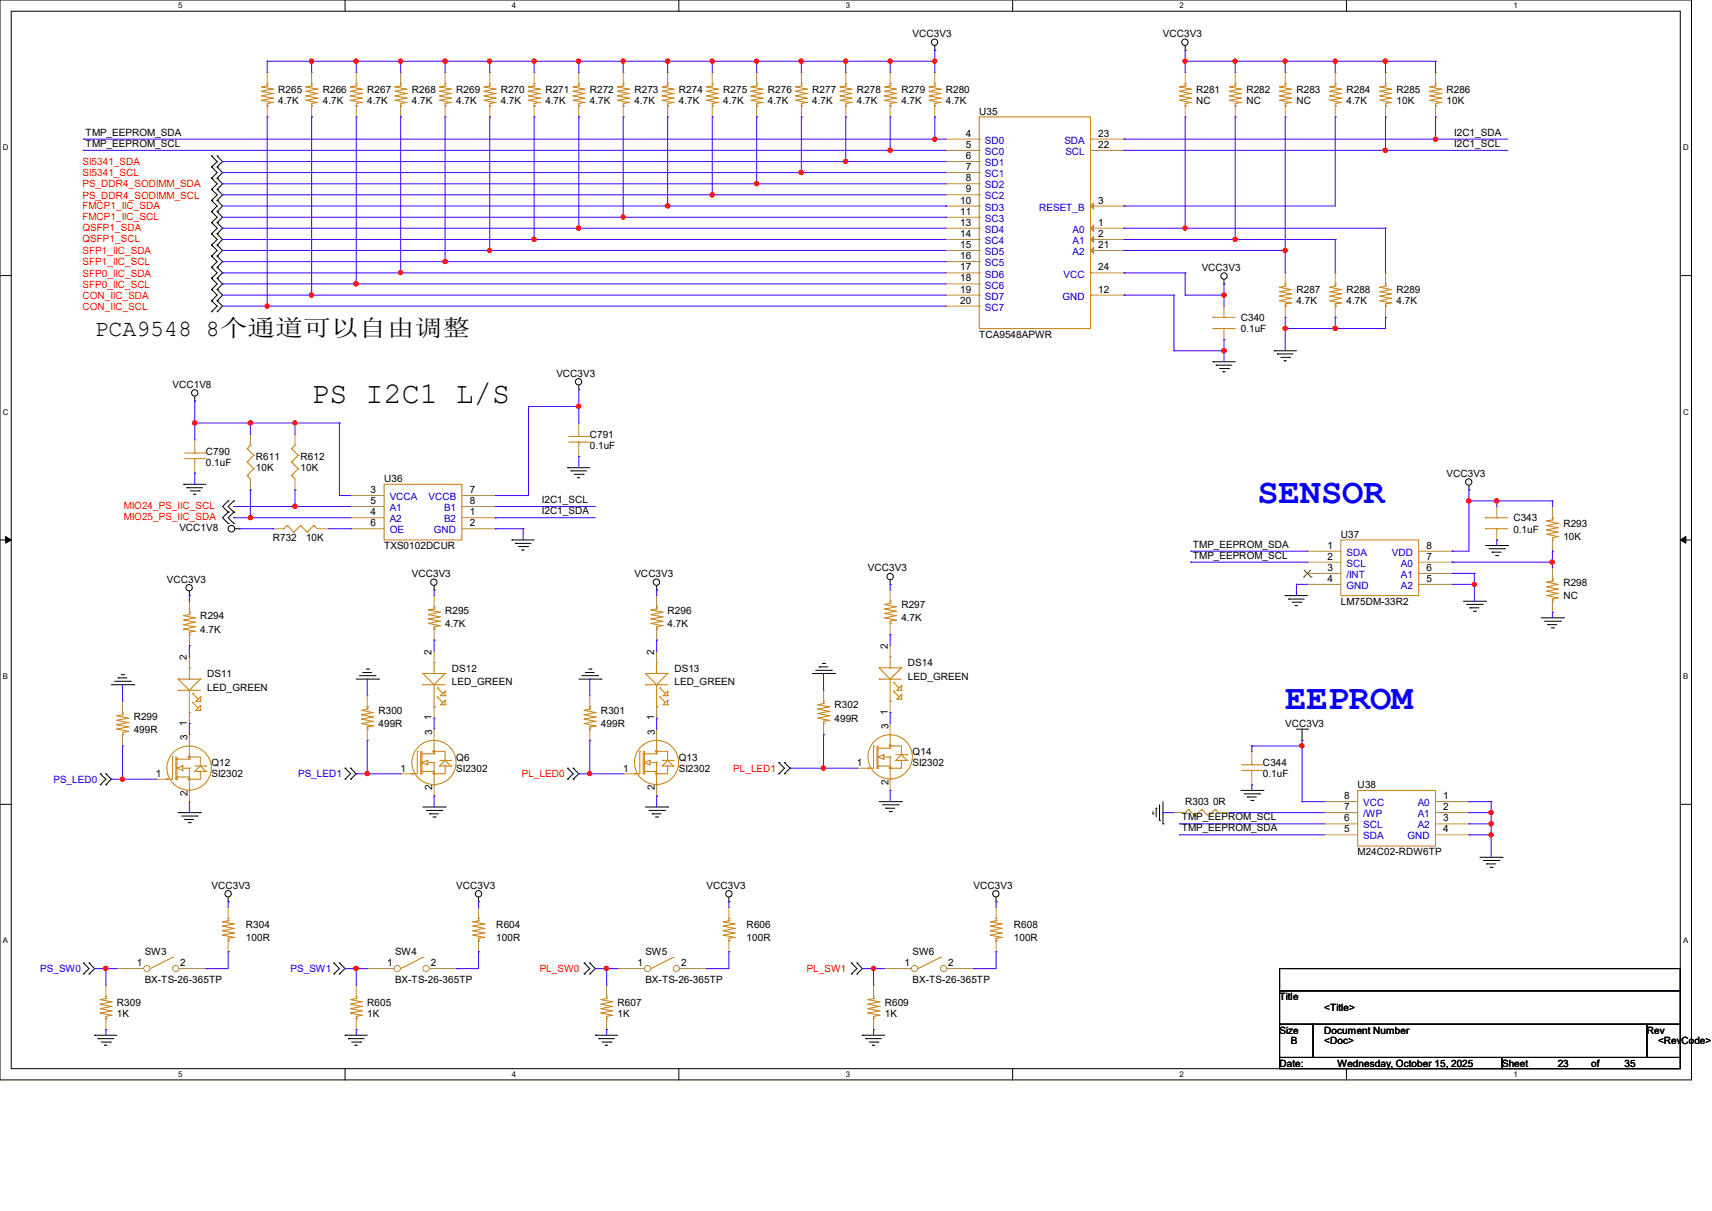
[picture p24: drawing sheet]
<svg xmlns="http://www.w3.org/2000/svg" width="297mm" height="210mm" viewBox="0 0 297 210" stroke-linecap="round" stroke-linejoin="round" font-family="sans-serif">
<defs><g id="words">
<g font-size="6.1" fill="#00f">
<text x="218.1" y="87.2">SENSOR</text>
<text x="223" y="122.9">EEPROM</text>
</g>
<text font-size="5.2" x="54.1" y="69.8">PS I2C1 L/S</text>
<text font-size="4" x="16.4" y="58.3">PCA9548 8个通道可以自由调整</text>
<g font-size="1.7">
<text x="158.3" y="6.4">VCC3V3</text>
<text x="201.8" y="6.4">VCC3V3</text>
<text x="48.3" y="16.1">R265</text>
<text x="56" y="16.1">R266</text>
<text x="63.7" y="16.1">R267</text>
<text x="71.5" y="16.1">R268</text>
<text x="79.2" y="16.1">R269</text>
<text x="86.9" y="16.1">R270</text>
<text x="94.6" y="16.1">R271</text>
<text x="102.3" y="16.1">R272</text>
<text x="110.1" y="16.1">R273</text>
<text x="117.8" y="16.1">R274</text>
<text x="125.5" y="16.1">R275</text>
<text x="133.2" y="16.1">R276</text>
<text x="140.9" y="16.1">R277</text>
<text x="148.7" y="16.1">R278</text>
<text x="156.4" y="16.1">R279</text>
<text x="164.1" y="16.1">R280</text>
<text x="207.5" y="16.1">R281</text>
<text x="216.2" y="16.1">R282</text>
<text x="224.9" y="16.1">R283</text>
<text x="233.6" y="16.1">R284</text>
<text x="242.3" y="16.1">R285</text>
<text x="250.9" y="16.1">R286</text>
<text x="14.9" y="23.5">TMP_EEPROM_SDA</text>
<text x="48.3" y="18">4.7K</text>
<text x="56" y="18">4.7K</text>
<text x="63.7" y="18">4.7K</text>
<text x="71.5" y="18">4.7K</text>
<text x="79.2" y="18">4.7K</text>
<text x="86.9" y="18">4.7K</text>
<text x="94.6" y="18">4.7K</text>
<text x="102.3" y="18">4.7K</text>
<text x="110.1" y="18">4.7K</text>
<text x="117.8" y="18">4.7K</text>
<text x="125.5" y="18">4.7K</text>
<text x="133.2" y="18">4.7K</text>
<text x="140.9" y="18">4.7K</text>
<text x="148.7" y="18">4.7K</text>
<text x="156.4" y="18">4.7K</text>
<text x="164.1" y="18">4.7K</text>
<text x="167.6" y="23.7">4</text>
<text x="169.9" y="20">U35</text>
<text x="190.5" y="23.7">23</text>
<text x="207.5" y="18">NC</text>
<text x="216.2" y="18">NC</text>
<text x="224.9" y="18">NC</text>
<text x="233.6" y="18">4.7K</text>
<text x="242.3" y="18">10K</text>
<text x="250.9" y="18">10K</text>
<text x="252.3" y="23.5">I2C1_SDA</text>
<text x="14.9" y="25.5">TMP_EEPROM_SCL</text>
<text x="167.6" y="25.7">5</text>
<text x="167.6" y="27.6">6</text>
<text x="167.6" y="29.5">7</text>
<text x="190.5" y="25.7">22</text>
<text x="252.3" y="25.5">I2C1_SCL</text>
<text x="166.6" y="35.3">10</text>
<text x="167.6" y="31.5">8</text>
<text x="167.6" y="33.4">9</text>
<text x="190.5" y="35.3">3</text>
<text x="166.6" y="37.3">11</text>
<text x="166.6" y="39.2">13</text>
<text x="166.6" y="41.1">14</text>
<text x="190.5" y="39.2">1</text>
<text x="190.5" y="41.1">2</text>
<text x="166.6" y="43">15</text>
<text x="166.6" y="45">16</text>
<text x="166.6" y="46.9">17</text>
<text x="190.5" y="43">21</text>
<text x="190.5" y="46.9">24</text>
<text x="208.5" y="47">VCC3V3</text>
<text x="166.6" y="48.8">18</text>
<text x="166.6" y="50.8">19</text>
<text x="166.6" y="52.7">20</text>
<text x="190.5" y="50.8">12</text>
<text x="224.9" y="52.8">4.7K</text>
<text x="224.9" y="50.8">R287</text>
<text x="233.6" y="52.8">4.7K</text>
<text x="233.6" y="50.8">R288</text>
<text x="242.3" y="52.8">4.7K</text>
<text x="242.3" y="50.8">R289</text>
<text x="169.9" y="58.6">TCA9548APWR</text>
<text x="215.3" y="55.7">C340</text>
<text x="215.3" y="57.6">0.1uF</text>
<text x="96.5" y="65.3">VCC3V3</text>
<text x="29.9" y="67.3">VCC1V8</text>
<text x="102.3" y="75.9">C791</text>
<text x="102.3" y="77.9">0.1uF</text>
<text x="35.7" y="78.8">C790</text>
<text x="35.7" y="80.8">0.1uF</text>
<text x="44.4" y="79.8">R611</text>
<text x="44.4" y="81.7">10K</text>
<text x="52.2" y="79.8">R612</text>
<text x="52.2" y="81.7">10K</text>
<text x="66.6" y="83.6">U36</text>
<text x="250.9" y="82.7">VCC3V3</text>
<text x="64.3" y="87.4">5</text>
<text x="64.3" y="85.5">3</text>
<text x="64.3" y="89.4">4</text>
<text x="81.5" y="87.4">8</text>
<text x="81.5" y="85.5">7</text>
<text x="81.5" y="89.4">1</text>
<text x="94" y="87.2">I2C1_SCL</text>
<text x="94" y="89.2">I2C1_SDA</text>
<text x="31.1" y="92.2">VCC1V8</text>
<text x="47.3" y="93.9">R732</text>
<text x="53.1" y="93.9">10K</text>
<text x="64.3" y="91.3">6</text>
<text x="66.6" y="95.2">TXS0102DCUR</text>
<text x="81.5" y="91.3">2</text>
<text x="207" y="95">TMP_EEPROM_SDA</text>
<text x="230.3" y="95.2">1</text>
<text x="232.6" y="93.3">U37</text>
<text x="247.5" y="95.2">8</text>
<text x="262.5" y="90.4">C343</text>
<text x="262.5" y="92.4">0.1uF</text>
<text x="271.2" y="93.7">10K</text>
<text x="271.2" y="91.4">R293</text>
<text x="29" y="101">VCC3V3</text>
<text x="71.5" y="100.1">VCC3V3</text>
<text x="110.1" y="100.1">VCC3V3</text>
<text x="150.6" y="99.1">VCC3V3</text>
<text x="207" y="96.9">TMP_EEPROM_SCL</text>
<text x="230.3" y="97.1">2</text>
<text x="230.3" y="99">3</text>
<text x="230.3" y="100.9">4</text>
<text x="247.5" y="100.9">5</text>
<text x="247.5" y="99">6</text>
<text x="247.5" y="97.1">7</text>
<text x="271.2" y="101.6">R298</text>
<text x="34.8" y="107.4">R294</text>
<text x="77.2" y="106.4">R295</text>
<text x="115.8" y="106.4">R296</text>
<text x="156.4" y="107.8">4.7K</text>
<text x="156.4" y="105.5">R297</text>
<text x="232.6" y="104.9">LM75DM-33R2</text>
<text x="271.2" y="103.9">NC</text>
<text x="34.8" y="109.7">4.7K</text>
<text x="74.9" y="113.5" transform="rotate(-90 74.9 113.5)">2</text>
<text x="77.2" y="108.8">4.7K</text>
<text x="113.5" y="113.5" transform="rotate(-90 113.5 113.5)">2</text>
<text x="115.8" y="108.8">4.7K</text>
<text x="154" y="112.6" transform="rotate(-90 154 112.6)">2</text>
<text x="32.4" y="114.5" transform="rotate(-90 32.4 114.5)">2</text>
<text x="35.9" y="117.4">DS11</text>
<text x="35.9" y="119.8">LED_GREEN</text>
<text x="78.4" y="116.5">DS12</text>
<text x="78.4" y="118.8">LED_GREEN</text>
<text x="117" y="116.5">DS13</text>
<text x="117" y="118.8">LED_GREEN</text>
<text x="157.5" y="115.5">DS14</text>
<text x="157.5" y="117.9">LED_GREEN</text>
<text x="23.2" y="124.8">R299</text>
<text x="32.4" y="125.9" transform="rotate(-90 32.4 125.9)">1</text>
<text x="65.7" y="123.8">R300</text>
<text x="74.9" y="124.9" transform="rotate(-90 74.9 124.9)">1</text>
<text x="104.3" y="123.8">R301</text>
<text x="113.5" y="124.9" transform="rotate(-90 113.5 124.9)">1</text>
<text x="144.8" y="125.2">499R</text>
<text x="144.8" y="122.8">R302</text>
<text x="154" y="123.9" transform="rotate(-90 154 123.9)">1</text>
<text x="23.2" y="127.1">499R</text>
<text x="32.5" y="128.4" transform="rotate(-90 32.5 128.4)">3</text>
<text x="65.7" y="126.2">499R</text>
<text x="75" y="127.4" transform="rotate(-90 75 127.4)">3</text>
<text x="79.2" y="131.9">Q6</text>
<text x="104.3" y="126.2">499R</text>
<text x="113.6" y="127.4" transform="rotate(-90 113.6 127.4)">3</text>
<text x="117.8" y="131.9">Q13</text>
<text x="154.1" y="126.4" transform="rotate(-90 154.1 126.4)">3</text>
<text x="158.3" y="131">Q14</text>
<text x="223" y="126.2">VCC3V3</text>
<text x="27.1" y="134.8">1</text>
<text x="36.7" y="132.9">Q12</text>
<text x="36.7" y="134.8">SI2302</text>
<text x="69.5" y="133.9">1</text>
<text x="75" y="137.1" transform="rotate(-90 75 137.1)">2</text>
<text x="79.2" y="133.9">SI2302</text>
<text x="108.1" y="133.9">1</text>
<text x="113.6" y="137.1" transform="rotate(-90 113.6 137.1)">2</text>
<text x="117.8" y="133.9">SI2302</text>
<text x="148.7" y="132.9">1</text>
<text x="154.1" y="136.1" transform="rotate(-90 154.1 136.1)">2</text>
<text x="158.3" y="132.9">SI2302</text>
<text x="219.1" y="132.9">C344</text>
<text x="219.1" y="134.8">0.1uF</text>
<text x="235.5" y="136.7">U38</text>
<text x="32.5" y="138" transform="rotate(-90 32.5 138)">2</text>
<text x="205" y="142.3">TMP_EEPROM_SCL</text>
<text x="205.6" y="139.7">R303 0R</text>
<text x="233.2" y="138.6">8</text>
<text x="233.2" y="140.5">7</text>
<text x="233.2" y="142.4">6</text>
<text x="250.4" y="138.6">1</text>
<text x="250.4" y="140.5">2</text>
<text x="250.4" y="142.4">3</text>
<text x="205" y="144.2">TMP_EEPROM_SDA</text>
<text x="233.2" y="144.4">5</text>
<text x="235.5" y="148.3">M24C02-RDW6TP</text>
<text x="250.4" y="144.4">4</text>
<text x="36.7" y="154.1">VCC3V3</text>
<text x="79.2" y="154.1">VCC3V3</text>
<text x="122.6" y="154.1">VCC3V3</text>
<text x="168.9" y="154.1">VCC3V3</text>
<text x="42.7" y="160.9">R304</text>
<text x="86.1" y="160.9">R604</text>
<text x="129.5" y="160.9">R606</text>
<text x="175.9" y="160.9">R608</text>
<text x="23.7" y="167.6">1</text>
<text x="25.1" y="165.7">SW3</text>
<text x="31.3" y="167.6">2</text>
<text x="42.7" y="163.2">100R</text>
<text x="67.2" y="167.6">1</text>
<text x="68.5" y="165.7">SW4</text>
<text x="74.7" y="167.6">2</text>
<text x="86.1" y="163.2">100R</text>
<text x="110.6" y="167.6">1</text>
<text x="112" y="165.7">SW5</text>
<text x="118.1" y="167.6">2</text>
<text x="129.5" y="163.2">100R</text>
<text x="156.9" y="167.6">1</text>
<text x="158.3" y="165.7">SW6</text>
<text x="164.5" y="167.6">2</text>
<text x="175.9" y="163.2">100R</text>
<text x="25.1" y="170.5">BX-TS-26-365TP</text>
<text x="68.5" y="170.5">BX-TS-26-365TP</text>
<text x="112" y="170.5">BX-TS-26-365TP</text>
<text x="158.3" y="170.5">BX-TS-26-365TP</text>
<text x="222" y="173.4">Title</text>
<text x="20.3" y="176.3">1K</text>
<text x="20.3" y="174.4">R309</text>
<text x="63.7" y="176.3">1K</text>
<text x="63.7" y="174.4">R605</text>
<text x="107.1" y="176.3">1K</text>
<text x="107.1" y="174.4">R607</text>
<text x="153.5" y="176.3">1K</text>
<text x="153.5" y="174.4">R609</text>
<text x="222" y="179.2">Size</text>
<text x="229.7" y="175.3">&lt;Title&gt;</text>
<text x="229.7" y="179.2">Document Number</text>
<text x="285.7" y="179.2">Rev</text>
<text x="222" y="185">Date:</text>
<text x="223.9" y="181.1">B</text>
<text x="229.7" y="181.1">&lt;Doc&gt;</text>
<text x="232.1" y="185">Wednesday, October 15, 2025</text>
<text x="260.6" y="185">Sheet</text>
<text x="270.2" y="185">23</text>
<text x="276" y="185">of</text>
<text x="281.8" y="185">35</text>
<text x="287.7" y="181.1">&lt;RevCode&gt;</text>
</g>
<g font-size="1.7" fill="#f00">
<text x="14.3" y="28.7">SI5341_SDA</text>
<text x="14.3" y="30.6">SI5341_SCL</text>
<text x="14.3" y="32.5">PS_DDR4_SODIMM_SDA</text>
<text x="14.3" y="34.5">PS_DDR4_SODIMM_SCL</text>
<text x="14.3" y="40">QSFP1_SDA</text>
<text x="14.3" y="42">QSFP1_SCL</text>
<text x="14.3" y="36.2">FMCP1_IIC_SDA</text>
<text x="14.3" y="38.1">FMCP1_IIC_SCL</text>
<text x="14.3" y="44.1">SFP1_IIC_SDA</text>
<text x="14.3" y="46">SFP1_IIC_SCL</text>
<text x="14.3" y="48">SFP0_IIC_SDA</text>
<text x="14.3" y="49.9">SFP0_IIC_SCL</text>
<text x="14.3" y="51.8">CON_IIC_SDA</text>
<text x="14.3" y="53.8">CON_IIC_SCL</text>
<text x="21.5" y="88.3">MIO24_PS_IIC_SCL</text>
<text x="21.5" y="90.2">MIO25_PS_IIC_SDA</text>
<text x="90.5" y="134.8">PL_LED0</text>
<text x="127.2" y="133.9">PL_LED1</text>
<text x="93.6" y="168.6">PL_SW0</text>
<text x="140" y="168.6">PL_SW1</text>
</g>
<g font-size="1.7" fill="#00c">
<text x="170.9" y="24.9">SD0</text>
<text x="170.9" y="26.9">SC0</text>
<text x="170.9" y="28.8">SD1</text>
<text x="184.7" y="24.9">SDA</text>
<text x="184.8" y="26.9">SCL</text>
<text x="170.9" y="30.7">SC1</text>
<text x="170.9" y="32.7">SD2</text>
<text x="170.9" y="34.6">SC2</text>
<text x="170.9" y="36.5">SD3</text>
<text x="170.9" y="38.5">SC3</text>
<text x="170.9" y="40.4">SD4</text>
<text x="180.3" y="36.5">RESET_B</text>
<text x="186.1" y="40.4">A0</text>
<text x="170.9" y="42.3">SC4</text>
<text x="170.9" y="44.2">SD5</text>
<text x="170.9" y="46.2">SC5</text>
<text x="186.1" y="42.3">A1</text>
<text x="186.1" y="44.2">A2</text>
<text x="170.9" y="48.1">SD6</text>
<text x="170.9" y="50">SC6</text>
<text x="170.9" y="52">SD7</text>
<text x="170.9" y="53.9">SC7</text>
<text x="184.3" y="52">GND</text>
<text x="184.5" y="48.1">VCC</text>
<text x="67.6" y="88.6">A1</text>
<text x="67.6" y="86.7">VCCA</text>
<text x="74.3" y="86.7">VCCB</text>
<text x="77" y="88.6">B1</text>
<text x="67.6" y="92.5">OE</text>
<text x="67.6" y="90.6">A2</text>
<text x="75.3" y="92.5">GND</text>
<text x="77" y="90.6">B2</text>
<text x="233.6" y="96.4">SDA</text>
<text x="233.6" y="98.3">SCL</text>
<text x="233.6" y="100.2">/INT</text>
<text x="241.5" y="96.4">VDD</text>
<text x="243" y="100.2">A1</text>
<text x="243" y="98.3">A0</text>
<text x="233.6" y="102.1">GND</text>
<text x="243" y="102.1">A2</text>
<text x="236.5" y="139.8">VCC</text>
<text x="236.5" y="141.7">/WP</text>
<text x="236.5" y="143.7">SCL</text>
<text x="246" y="139.8">A0</text>
<text x="246" y="141.7">A1</text>
<text x="246" y="143.7">A2</text>
<text x="236.5" y="145.6">SDA</text>
<text x="244.2" y="145.6">GND</text>
</g>
<g font-size="1.7" fill="#00f">
<text x="9.3" y="135.8">PS_LED0</text>
<text x="51.7" y="134.8">PS_LED1</text>
<text x="7" y="168.6">PS_SW0</text>
<text x="50.4" y="168.6">PS_SW1</text>
</g>
<g font-size="1.4">
<text x="30.9" y="1.4">5</text>
<text x="88.8" y="1.4">4</text>
<text x="146.7" y="1.4">3</text>
<text x="204.6" y="1.4">2</text>
<text x="262.6" y="1.4">1</text>
<text x=".5" y="26.1">D</text>
<text x="292" y="26.1">D</text>
<text x=".5" y="71.9">C</text>
<text x="292" y="71.9">C</text>
<text x=".5" y="117.8">B</text>
<text x="292" y="117.8">B</text>
<text x=".5" y="163.6">A</text>
<text x="292" y="163.6">A</text>
<text x="30.9" y="186.8">5</text>
<text x="88.8" y="186.8">4</text>
<text x="146.7" y="186.8">3</text>
<text x="204.6" y="186.8">2</text>
<text x="262.6" y="186.8">1</text>
</g>
</g></defs>
<path d="M0 0h293.5v187.3h-293.5zM1.9 1.9h289.6v183.4h-289.6z" fill="none" stroke="#000" stroke-width=".17"/>
<g fill="#fff">
<path d="M30.9 .2h.8v1.5h-.8z"/>
<path d="M30.9 185.5h.8v1.6h-.8z"/>
</g>
<path d="M59.9 0v1.9M59.9 185.3v2" fill="none" stroke="#000" stroke-width=".17"/>
<g fill="#fff">
<path d="M88.8 .2h.8v1.5h-.8z"/>
<path d="M88.8 185.5h.8v1.6h-.8z"/>
</g>
<path d="M117.8 0v1.9M117.8 185.3v2" fill="none" stroke="#000" stroke-width=".17"/>
<g fill="#fff">
<path d="M146.7 .2h.8v1.5h-.8z"/>
<path d="M146.7 185.5h.8v1.6h-.8z"/>
</g>
<path d="M175.7 0v1.9M175.7 185.3v2" fill="none" stroke="#000" stroke-width=".17"/>
<g fill="#fff">
<path d="M204.6 .2h.8v1.5h-.8z"/>
<path d="M204.6 185.5h.8v1.6h-.8z"/>
</g>
<path d="M233.6 0v1.9M233.6 185.3v2" fill="none" stroke="#000" stroke-width=".17"/>
<g fill="#fff">
<path d="M262.6 .2h.7v1.5h-.7z"/>
<path d="M262.6 185.5h.7v1.6h-.7z"/>
<path d="M.5 24.8h1v1.6h-1z"/>
<path d="M292 24.8h1v1.6h-1z"/>
<path d="M.5 70.7h1v1.5h-1z"/>
<path d="M292 70.7h1v1.5h-1z"/>
</g>
<path d="M0 47.8h1.9M291.5 47.8h2" fill="none" stroke="#000" stroke-width=".17"/>
<g fill="#fff">
<path d="M.5 116.5h.9v1.6h-.9z"/>
<path d="M292 116.5h.9v1.6h-.9z"/>
</g>
<path d="M0 93.6h1.9M291.5 93.6h2" fill="none" stroke="#000" stroke-width=".17"/>
<path d="M1 93l.9 .6-.9 .6zM291.5 93.6l1-.6v1.2z" fill="#000" stroke="#000" stroke-width=".17"/>
<g fill="#fff">
<path d="M.5 162.4h.9v1.5h-.9z"/>
<path d="M292 162.4h.9v1.5h-.9z"/>
</g>
<g fill="none" stroke="#000" stroke-width=".17">
<path d="M162.2 8.7h.1M162.2 7.9v.8M205.6 8.7h.1M205.6 7.9v.8M36.7 29h.1M36.7 27.1h.1M36.7 30.9h.1M36.7 32.9h.1M36.7 34.8h.1M36.7 38.6h.1M36.7 36.7h.1M36.7 27.1l1 .9-1 1"/>
<path d="M36.7 29l1 .9-1 1M36.7 30.9l1 1-1 1M36.7 32.9l1 .9-1 1M36.7 38.6l1 1-1 1M36.7 34.8l1 .9-1 1M36.7 36.7l1 1-1 .9M37.7 27.1h.1M37.7 29h.1M37.7 30.9h.1M37.7 32.9h.1M37.7 34.8h.1M37.7 38.6h.1"/>
<path d="M37.7 36.7h.1M37.7 27.1l.9 .9-.9 1M37.7 29l.9 .9-.9 1M37.7 30.9l.9 1-.9 1M37.7 32.9l.9 .9-.9 1M37.7 38.6l.9 1-.9 1M37.7 34.8l.9 .9-.9 1M37.7 36.7l.9 1-.9 .9M36.7 44.4h.1M36.7 42.5h.1M36.7 46.4h.1M36.7 48.3h.1"/>
<path d="M36.7 50.2h.1M36.7 40.6h.1M36.7 52.2h.1M36.7 54.1h.1M36.7 42.5l1 .9-1 1M36.7 44.4l1 1-1 1M36.7 46.4l1 .9-1 1M36.7 48.3l1 .9-1 1M36.7 40.6l1 .9-1 1M36.7 50.2l1 1-1 1M36.7 52.2l1 .9-1 1M37.7 42.5h.1"/>
<path d="M37.7 44.4h.1M37.7 46.4h.1M37.7 48.3h.1M37.7 50.2h.1M37.7 40.6h.1M37.7 52.2h.1M37.7 54.1h.1M37.7 42.5l.9 .9-.9 1M37.7 44.4l.9 1-.9 1M37.7 46.4l.9 .9-.9 1M37.7 48.3l.9 .9-.9 1M37.7 40.6l.9 .9-.9 1"/>
<path d="M37.7 50.2l.9 1-.9 1M37.7 52.2l.9 .9-.9 1M212.3 49.2h.1M212.3 48.5v.7M33.8 69.5h.1M33.8 68.7v.8M100.4 67.6h.1M100.4 66.8v.8M210.4 62.7h.1M210.4 62.7h3.9M211 63.3h.1M211 63.3h2.7"/>
<path d="M211.6 63.9h1.5M212.2 64.5h.1M212.2 64.5h.4M213.1 63.9h.1M221.1 60.8h.1M221.1 60.8h3.8M221.6 61.4h.1M221.6 61.4h2.7M222.2 62h1.5M222.8 62.6h.1M222.8 62.6h.4M223.7 62h.1"/>
<path d="M31.9 84h.1M31.9 84h3.8M32.4 84.6h.1M32.4 84.6h2.7M33 85.1h1.6M33.6 85.7h.1M33.6 85.7h.4M34.6 85.1h.1M39.6 88.8h.1M39.6 86.9h.1M39.6 90.8h.1M39.6 86.9l-1 .9 1 1"/>
<path d="M39.6 88.8l-1 1 1 1M40.6 88.8h.1M40.6 86.9h.1M40.6 90.8h.1M40.6 86.9l-1 .9 1 1M40.6 88.8l-1 1 1 1M40.8 91.7h.7M41.5 91.7h.1M88.8 93.6h.1M88.8 93.6h3.9M89.4 94.2h.1M89.4 94.2h2.7"/>
<path d="M90 94.8h1.5M90.6 95.4h.1M90.6 95.4h.3M91.5 94.8h.1M98.5 81.1h.1M98.5 81.1h3.8M99.1 81.7h.1M99.1 81.7h2.7M99.6 82.3h1.6M100.2 82.8h.1M100.2 82.8h.4M101.2 82.3h.1"/>
<path d="M254.8 85h.1M254.8 84.2v.8M257.7 94.6h3.9M258.3 95.2h2.7M258.9 95.8h.1M258.9 95.8h1.5M259.5 96.4h.3M259.8 96.4h.1M261 95.2h.1M261.6 94.6h.1M19.3 118.7h3.9M19.9 118.2h2.7"/>
<path d="M20.5 117.6h.1M20.5 117.6h1.5M21 117h.5M21.5 117h.1M22.6 118.2h.1M23.2 118.7h.1M32.9 103.3h.1M32.9 102.5v.8M61.8 117.8h3.9M62.4 117.2h2.7M62.9 116.6h.1M62.9 116.6h1.6"/>
<path d="M63.5 116h.4M63.9 116h.1M65.1 117.2h.1M65.7 117.8h.1M75.3 102.3h.1M75.3 101.6v.7M100.4 117.8h3.9M101 117.2h2.7M101.6 116.6h.1M101.6 116.6h1.5M102.2 116h.3M102.5 116h.1"/>
<path d="M103.7 117.2h.1M104.3 117.8h.1M113.9 102.3h.1M113.9 101.6v.7M140.9 116.8h3.9M141.5 116.2h2.7M142.1 115.7h.1M142.1 115.7h1.5M142.7 115.1h.3M143 115.1h.1M144.2 116.2h.1M144.8 116.8h.1"/>
<path d="M154.4 101.3h.1M154.4 100.6v.7M223 103.3h.1M223 103.3h3.8M223.6 103.9h.1M223.6 103.9h2.7M224.2 104.4h1.5M224.7 105h.1M224.7 105h.4M225.7 104.4h.1M253.9 104.3h3.8M254.4 104.8h2.7"/>
<path d="M255 105.4h.1M255 105.4h1.6M255.6 106h.4M256 106h.1M257.1 104.8h.1M257.7 104.3h.1M267.4 107.1h3.8M268 107.7h2.7M268.5 108.3h.1M268.5 108.3h1.6M269.1 108.9h.4M269.5 108.9h.1"/>
<path d="M270.7 107.7h.1M271.2 107.1h.1M0 139.5h1.9M17.4 134.2h.1M17.4 136.1h.1M17.4 134.2l1 .9-1 1M18.4 136.1h.1M18.4 134.2h.1M18.4 134.2l.9 .9-.9 1M59.9 133.2h.1M59.9 135.1h.1M59.9 133.2l.9 1-.9 .9"/>
<path d="M60.8 135.1h.1M60.8 133.2h.1M60.8 133.2l1 1-1 .9M73.4 140h3.8M77.2 140h.1M98.5 135.1h.1M98.5 133.2h.1M98.5 133.2l.9 1-.9 .9M99.4 133.2h.1M99.4 135.1h.1M99.4 133.2l1 1-1 .9M112 140h3.8"/>
<path d="M115.8 140h.1M135.1 134.2h.1M135.1 132.2h.1M135.1 132.2l1 1-1 1M136.1 132.2h.1M136.1 134.2h.1M136.1 132.2l1 1-1 1M152.5 139h3.9M153.1 139.6h2.7M155.8 139.6h.1M156.4 139h.1M201.2 139.6v2.7"/>
<path d="M201.8 139v3.9M215.3 137.1h3.8M215.8 137.7h2.7M216.4 138.2h.1M216.4 138.2h1.6M217 138.8h.4M217.4 138.8h.1M218.5 137.7h.1M219.1 137.1h.1M224.9 126.4h1.9M225.9 128.4h.1M225.9 126.4v2"/>
<path d="M226.8 126.4h.1M291.5 139.5h2M30.9 140.9h3.9M31.5 141.5h2.7M32 142.1h.1M32 142.1h1.6M32.6 142.7h.4M33 142.7h.1M34.2 141.5h.1M34.8 140.9h.1M39.6 156.4h.1M39.6 155.6v.8"/>
<path d="M74 140.5h2.7M74.5 141.1h.1M74.5 141.1h1.6M75.1 141.7h.4M75.5 141.7h.1M76.7 140.5h.1M83 156.4h.1M83 155.6v.8M112.6 140.5h2.7M113.2 141.1h.1M113.2 141.1h1.5M113.7 141.7h.4"/>
<path d="M114.1 141.7h.1M115.3 140.5h.1M126.4 156.4h.1M126.4 155.6v.8M153.7 140.2h.1M153.7 140.2h1.5M154.3 140.8h.3M154.6 140.8h.1M172.8 156.4h.1M172.8 155.6v.8M200 141.1h.1M200 140.8v.3"/>
<path d="M200.6 140.2h.1M200.6 140.2v1.5M201.2 142.3h.1M201.8 142.9h.1M256.8 148.7h3.8M257.3 149.2h2.8M257.9 149.8h.1M257.9 149.8h1.6M258.5 150.4h.4M258.9 150.4h.1M260.1 149.2h.1M260.6 148.7h.1"/>
<path d="M14.5 167h.1M14.5 168.9h.1M14.5 167l1 1-1 .9M15.5 168.9h.1M15.5 167h.1M15.5 167l.9 1-.9 .9M16.4 179.5h.1M16.4 179.5h3.9M57.9 167h.1M57.9 168.9h.1M57.9 167l1 1-1 .9M58.9 168.9h.1"/>
<path d="M58.9 167h.1M58.9 167l1 1-1 .9M59.9 179.5h.1M59.9 179.5h3.8M101.3 168.9h.1M101.3 167h.1M101.3 167l1 1-1 .9M102.3 167h.1M102.3 168.9h.1M102.3 167l1 1-1 .9M103.3 179.5h.1M103.3 179.5h3.8"/>
<path d="M147.7 168.9h.1M147.7 167h.1M147.7 167l1 1-1 .9M148.7 167h.1M148.7 168.9h.1M148.7 167l.9 1-.9 .9M149.6 179.5h.1M149.6 179.5h3.9M222 168h69.5v3.8h-69.5zM222 171.8h69.5v5.8h-69.5zM222 177.6h5.8v5.8h-5.8zM227.8 177.6h57.9v5.8h-57.9z"/>
<path d="M285.7 177.6h5.8v5.8h-5.8zM17 180.1h.1M17 180.1h2.7M17.6 180.7h1.5M18.2 181.3h.1M18.2 181.3h.3M19.1 180.7h.1M60.5 180.1h.1M60.5 180.1h2.7M61 180.7h1.6M61.6 181.3h.1M61.6 181.3h.4"/>
<path d="M62.6 180.7h.1M103.9 180.1h.1M103.9 180.1h2.7M104.4 180.7h1.6M105 181.3h.1M105 181.3h.4M106 180.7h.1M150.2 180.1h.1M150.2 180.1h2.7M150.8 180.7h1.5M151.3 181.3h.1M151.3 181.3h.5"/>
<path d="M152.3 180.7h.1M222 183.4h38.6v1.9h-38.6zM260.6 183.4h30.9v1.9h-30.9z"/>
<circle cx="162.1" cy="7.3" r=".55"/>
<circle cx="205.6" cy="7.3" r=".55"/>
<circle cx="212.3" cy="47.9" r=".55"/>
<circle cx="33.8" cy="68.1" r=".55"/>
<circle cx="100.4" cy="66.2" r=".55"/>
<circle cx="40.2" cy="91.7" r=".57"/>
<circle cx="154.4" cy="100" r=".55"/>
<circle cx="254.8" cy="83.6" r=".55"/>
<circle cx="32.8" cy="101.9" r=".55"/>
<circle cx="75.3" cy="101" r=".55"/>
<circle cx="113.9" cy="101" r=".55"/>
<circle cx="39.6" cy="155" r=".55"/>
<circle cx="83" cy="155" r=".55"/>
<circle cx="126.4" cy="155" r=".55"/>
<circle cx="172.8" cy="155" r=".55"/>
</g>
<path d="M73.4 166h.1M73.4 166l-3.9 2" fill="none" stroke="#cc8006" stroke-width=".17"/>
<circle cx="68.9" cy="168" r=".54" fill="#fff" stroke="#a84" stroke-width=".17"/>
<path d="M63.7 168h.1M63.7 168h4.7" fill="none" stroke="#a84" stroke-width=".17"/>
<circle cx="73.9" cy="168" r=".54" fill="#fff" stroke="#a84" stroke-width=".17"/>
<g fill="none" stroke="#a84" stroke-width=".17">
<path d="M54.1 12.6h.1M54.1 12.6v1.9M54.1 18.4v1.9M77.2 12.6h.1M77.2 12.6v1.9M77.2 18.4v1.9M92.7 12.6h.1M92.7 12.6v1.9M92.7 18.4v1.9M162.2 12.6h.1M162.2 12.6v1.9M162.2 18.4v1.9"/>
<path d="M223 12.6h.1M223 12.6v1.9M223 18.4v1.9M231.6 12.6h.1M231.6 12.6v1.9M231.6 18.4v1.9M240.4 12.6h.1M240.4 12.6v1.9M240.4 18.4v1.9M54.1 20.3h.1M77.2 20.3h.1M92.7 20.3h.1"/>
<path d="M162.2 20.3h.1M223 20.3h.1M231.6 20.3h.1M240.4 20.3h.1M223 47.3h.1M223 55h.1M223 47.3v1.9M223 53.1v1.9M269.3 98.5h.1M269.3 98.5v1.9M269.3 106.2h.1M269.3 104.3v1.9"/>
<path d="M102.3 128.4h.1M102.3 120.6h.1M102.3 120.6v2M102.3 126.4v2M148.7 133.2h.1M148.7 133.2h1.9M154.4 137.1h.1M154.4 125.5h.1M154.4 125.5v1.9M154.4 135.1v2M217.2 130.3h.1M217.2 136.1h.1"/>
<path d="M217.2 130.3v1.9M217.2 134.2v1.9M83 157.4h.1M83 157.4v1.9M203.7 140.9h.1M203.7 140.9h1.9M211.4 140.9h1.9M213.3 140.9h.1M74.5 168h4.7M79.2 168h.1M83 165.1h.1M83 163.2v1.9"/>
<path d="M105.2 170.9h.1M105.2 178.6h.1M105.2 170.9v1.9M105.2 176.7v1.9"/>
</g>
<g fill="none" stroke="#cc8006" stroke-width=".17">
<path d="M53.1 17.4h.1M53.1 16.6h.1M53.1 15.8h.1M53.1 15.1h.1M53.1 15.1l1.9 .4M53.1 17.4l1.9 .4M53.1 16.6l1.9 .4M53.1 15.8l1.9 .4M54.1 14.5h.1M54.1 18.4h.1M54.1 17.9h.1M54.1 14.9h.1"/>
<path d="M54.1 14.5v.4M54.1 17.9v.5M54.1 14.9l-1 .2M55 15.5h.1M55 17.8h.1M55 17h.1M55 16.2h.1M55 17.8l-.9 .1M55 17l-1.9 .4M55 16.2l-1.9 .4M55 15.5l-1.9 .3M76.3 17.4h.1"/>
<path d="M76.3 16.6h.1M76.3 15.8h.1M76.3 15.1h.1M76.3 15.1l1.9 .4M76.3 17.4l1.9 .4M76.3 16.6l1.9 .4M76.3 15.8l1.9 .4M77.2 14.5h.1M77.2 18.4h.1M77.2 17.9h.1M77.2 14.9h.1M77.2 14.5v.4"/>
<path d="M77.2 17.9v.5M77.2 14.9l-.9 .2M78.2 15.5h.1M78.2 17.8h.1M78.2 17h.1M78.2 16.2h.1M78.2 17.8l-1 .1M78.2 17l-1.9 .4M78.2 16.2l-1.9 .4M78.2 15.5l-1.9 .3M91.7 17.4h.1M91.7 16.6h.1"/>
<path d="M91.7 15.8h.1M91.7 15.1h.1M91.7 15.1l1.9 .4M91.7 17.4l1.9 .4M91.7 16.6l1.9 .4M91.7 15.8l1.9 .4M92.7 14.5h.1M92.7 18.4h.1M92.7 17.9h.1M92.7 14.9h.1M92.7 14.5v.4M92.7 17.9v.5"/>
<path d="M92.7 14.9l-1 .2M93.6 15.5h.1M93.6 17.8h.1M93.6 17h.1M93.6 16.2h.1M93.6 17.8l-.9 .1M93.6 17l-1.9 .4M93.6 16.2l-1.9 .4M93.6 15.5l-1.9 .3M161.2 17.4h.1M161.2 16.6h.1M161.2 15.8h.1"/>
<path d="M161.2 15.1h.1M161.2 15.1l2 .4M161.2 17.4l2 .4M161.2 16.6l2 .4M161.2 15.8l2 .4M162.2 14.5h.1M162.2 18.4h.1M162.2 17.9h.1M162.2 14.9h.1M162.2 14.5v.4M162.2 17.9v.5M162.2 14.9l-1 .2"/>
<path d="M163.2 15.5h.1M163.2 17.8h.1M163.2 17h.1M163.2 16.2h.1M163.2 17.8l-1 .1M163.2 17l-2 .4M163.2 16.2l-2 .4M163.2 15.5l-2 .3M222 17.4h.1M222 16.6h.1M222 15.8h.1M222 15.1h.1"/>
<path d="M222 15.1l1.9 .4M222 17.4l1.9 .4M222 16.6l1.9 .4M222 15.8l1.9 .4M223 14.5h.1M223 18.4h.1M223 17.9h.1M223 14.9h.1M223 14.5v.4M223 17.9v.5M223 14.9l-1 .2M223.9 15.5h.1"/>
<path d="M223.9 17.8h.1M223.9 17h.1M223.9 16.2h.1M223.9 17.8l-.9 .1M223.9 17l-1.9 .4M223.9 16.2l-1.9 .4M223.9 15.5l-1.9 .3M230.7 17.4h.1M230.7 16.6h.1M230.7 15.8h.1M230.7 15.1h.1M230.7 15.1l1.9 .4"/>
<path d="M230.7 17.4l1.9 .4M230.7 16.6l1.9 .4M230.7 15.8l1.9 .4M231.6 14.5h.1M231.6 18.4h.1M231.6 17.9h.1M231.6 14.9h.1M231.6 14.5v.4M231.6 17.9v.5M231.6 14.9l-.9 .2M232.6 15.5h.1M232.6 17.8h.1"/>
<path d="M232.6 17h.1M232.6 16.2h.1M232.6 17.8l-1 .1M232.6 17l-1.9 .4M232.6 16.2l-1.9 .4M232.6 15.5l-1.9 .3M239.4 17.4h.1M239.4 16.6h.1M239.4 15.8h.1M239.4 15.1h.1M239.4 15.1l1.9 .4M239.4 17.4l1.9 .4"/>
<path d="M239.4 16.6l1.9 .4M239.4 15.8l1.9 .4M240.4 14.5h.1M240.4 18.4h.1M240.4 17.9h.1M240.4 14.9h.1M240.4 14.9l-1 .2M240.4 14.5v.4M240.4 17.9v.5M241.3 15.5h.1M241.3 17.8h.1M241.3 17h.1"/>
<path d="M241.3 16.2h.1M241.3 17.8l-.9 .1M241.3 17l-1.9 .4M241.3 16.2l-1.9 .4M241.3 15.5l-1.9 .3M222 52.2h.1M222 51.4h.1M222 50.6h.1M222 49.8h.1M222 49.8l1.9 .4M222 52.2l1.9 .3M222 51.4l1.9 .3"/>
<path d="M222 50.6l1.9 .4M223 49.2h.1M223 53.1h.1M223 52.7h.1M223 49.6h.1M223 49.2v.4M223 52.7v.4M223 49.6l-1 .2M223.9 50.2h.1M223.9 52.5h.1M223.9 51.7h.1M223.9 51h.1"/>
<path d="M223.9 52.5l-.9 .2M223.9 51.7l-1.9 .5M223.9 51l-1.9 .4M223.9 50.2l-1.9 .4M268.4 103.3h.1M268.4 101h.1M268.4 101.8h.1M268.4 102.5h.1M268.4 103.3l1.9 .4M268.4 101l1.9 .3M268.4 101.8l1.9 .4M268.4 102.5l1.9 .4"/>
<path d="M269.3 104.3h.1M269.3 100.4h.1M269.3 100.8h.1M269.3 103.9h.1M269.3 100.4v.4M269.3 103.9v.4M269.3 100.8l-.9 .2M270.3 101.3h.1M270.3 102.2h.1M270.3 102.9h.1M270.3 103.7h.1M270.3 101.3l-1.9 .5"/>
<path d="M270.3 102.2l-1.9 .3M270.3 102.9l-1.9 .4M270.3 103.7l-1 .2M101.3 125.5h.1M101.3 123.2h.1M101.3 124h.1M101.3 124.7h.1M101.3 125.5l2 .4M101.3 123.2l2 .4M101.3 124l2 .3M101.3 124.7l2 .4M102.3 126.4h.1"/>
<path d="M102.3 122.6h.1M102.3 123h.1M102.3 126.1h.1M102.3 122.6v.4M102.3 126.1v.3M102.3 123l-1 .2M103.3 123.6h.1M103.3 124.3h.1M103.3 125.1h.1M103.3 125.9h.1M103.3 123.6l-2 .4M103.3 124.3l-2 .4"/>
<path d="M103.3 125.1l-2 .4M103.3 125.9l-1 .2M150.6 133.2h.1M151.6 129.4h.1M151.6 129.4v3.8h-1M152.1 133.2h.1M152.1 129.4v3.8M152.3 132.8h.1M152.3 129.8h.1M152.3 133.2h.1M152.3 131.3h.1M152.3 132.8h2.1"/>
<path d="M152.3 129.8h2.1M152.3 129.4v3.8M152.3 131.3l1 .4M153.3 131.7h.1M153.3 130.9h.1M153.3 131.3h1.1M153.3 130.9v.8M153.3 130.9l-1 .4M154.4 135.1h.1M154.4 127.4h.1M154.4 133.2h.1M154.4 129.4h.1"/>
<path d="M154.4 129.8h.1M154.4 131.3h.1M154.4 129.4h2v1.5M154.4 127.4v2.4M154.4 131.3v3.8M155.4 131.9h.1M155.4 130.9h2M155.4 131.9h2M156.4 130.9h.1M156.4 131.9h.1M156.4 131.9v1.3h-2M156.4 130.9l1 1"/>
<path d="M156.4 130.9l-1 1M157.4 130.9h.1M157.4 131.9h.1M215.4 133.6h3.5M215.4 132.6h3.5M217.2 132.6h.1M217.2 133.6h.1M217.2 132.2v.4M217.2 133.6v.6M218.9 133.6h.1M218.9 132.6h.1M82 159.9h.1"/>
<path d="M82 159.9l2 .3M83 159.3h.1M83 159.7h.1M83 159.3v.4M83 159.7l-1 .2M206.2 140.4h.1M206.2 140.4l-.6 .5M206.2 140.4l1.1 1.1M207.3 141.5h.1M208.5 140.4h.1M208.5 140.4l-1.2 1.1M208.5 140.4l1.2 1.1"/>
<path d="M209.7 141.5h.1M210.8 140.4h.1M210.8 140.4l-1.1 1.1M210.8 140.4l.6 .5M211.4 140.9h.1M82 162.2h.1M82 161.4h.1M82 160.6h.1M82 162.2l2 .4M82 161.4l2 .4M82 160.6l2 .4M83 163.2h.1"/>
<path d="M83 162.7h.1M83 162.7v.5M84 160.2h.1M84 162.6h.1M84 161.8h.1M84 161h.1M84 162.6l-1 .1M84 161.8l-2 .4M84 161l-2 .4M84 160.2l-2 .4M104.3 175.7h.1M104.3 174.9h.1"/>
<path d="M104.3 174.2h.1M104.3 173.4h.1M104.3 173.4l1.9 .3M104.3 175.7l1.9 .4M104.3 174.9l1.9 .4M104.3 174.2l1.9 .3M105.2 172.8h.1M105.2 176.7h.1M105.2 176.3h.1M105.2 173.2h.1M105.2 172.8v.4M105.2 176.3v.4"/>
<path d="M105.2 173.2l-.9 .2M106.2 173.7h.1M106.2 176.1h.1M106.2 175.3h.1M106.2 174.5h.1M106.2 176.1l-1 .2M106.2 175.3l-1.9 .4M106.2 174.5l-1.9 .4M106.2 173.7l-1.9 .5M163.2 166h.1M163.2 166l-3.9 2"/>
<circle cx="154.4" cy="129.3" r=".17"/>
<circle cx="154.4" cy="133.2" r=".17"/>
<circle cx="154.4" cy="131.3" r="3.8"/>
</g>
<circle cx="158.7" cy="168" r=".54" fill="#fff" stroke="#a84" stroke-width=".17"/>
<path d="M153.5 168h.1M153.5 168h4.6" fill="none" stroke="#a84" stroke-width=".17"/>
<circle cx="163.7" cy="168" r=".54" fill="#fff" stroke="#a84" stroke-width=".17"/>
<g fill="none" stroke="#a84" stroke-width=".17">
<path d="M100.4 12.6h.1M100.4 12.6v1.9M100.4 18.4v1.9M108.1 12.6h.1M108.1 12.6v1.9M108.1 18.4v1.9M115.8 12.6h.1M115.8 12.6v1.9M115.8 18.4v1.9M123.6 12.6h.1M123.6 12.6v1.9M123.6 18.4v1.9"/>
<path d="M139 12.6h.1M139 12.6v1.9M139 18.4v1.9M205.6 12.6h.1M205.6 12.6v1.9M205.6 18.4v1.9M249 12.6h.1M249 12.6v1.9M249 18.4v1.9M100.4 20.3h.1M108.1 20.3h.1M115.8 20.3h.1"/>
<path d="M123.6 20.3h.1M139 20.3h.1M205.6 20.3h.1M249 20.3h.1M43.4 75.3h.1M43.4 75.3v1.9M51.2 75.3h.1M51.2 75.3v1.9M43.4 85h.1M43.4 83v2M47.3 91.7h.1M47.3 91.7h1.9"/>
<path d="M51.2 85h.1M51.2 83v2M55 91.7h2M57 91.7h.1M60.8 87.8h.1M60.8 85.9h.1M60.8 91.7h.1M60.8 89.8h.1M60.8 87.8h5.8M60.8 85.9h5.8M60.8 91.7h5.8M60.8 89.8h5.8"/>
<path d="M80.1 87.8h5.8M80.1 85.9h5.8M80.1 91.7h5.8M80.1 89.8h5.8M85.9 87.8h.1M85.9 85.9h.1M85.9 91.7h.1M85.9 89.8h.1M226.8 95.6h.1M226.8 97.5h.1M226.8 99.4h.1M226.8 95.6h5.8"/>
<path d="M226.8 97.5h5.8M226.8 99.4h5.8M246.1 95.6h5.8M246.1 97.5h5.8M246.1 99.4h5.8M251.9 99.4h.1M251.9 97.5h.1M251.9 95.6h.1M75.3 103.3h.1M75.3 111h.1M75.3 112.9h.1M75.3 103.3v1.9"/>
<path d="M75.3 109.1v1.9M75.3 112.9v2M142.9 119.7h.1M142.9 119.7v1.9M154.4 102.3h.1M154.4 110.1h.1M154.4 112h.1M154.4 102.3v2M154.4 108.1v2M154.4 112v1.9M226.8 101.3h.1M226.8 101.3h5.8"/>
<path d="M246.1 101.3h5.8M251.9 101.3h.1M63.7 128.4h.1M63.7 120.6h.1M63.7 120.6v2M63.7 126.4v2M69.5 134.2h.1M69.5 134.2h2M75.3 138h.1M75.3 126.4h.1M75.3 124.5h.1M75.3 122.6v1.9"/>
<path d="M75.3 126.4v2M75.3 136.1v1.9M108.1 134.2h.1M108.1 134.2h2M113.9 138h.1M113.9 126.4h.1M113.9 126.4v2M113.9 136.1v1.9M142.9 127.4h.1M142.9 125.5v1.9M154.4 123.6h.1M154.4 121.6v2"/>
<path d="M229.7 139h.1M229.7 139h5.8M249 139h5.8M254.8 139h.1M172.8 157.4h.1M172.8 157.4v1.9M229.7 144.8h.1M229.7 140.9h.1M229.7 142.9h.1M229.7 144.8h5.8M229.7 140.9h5.8M229.7 142.9h5.8"/>
<path d="M249 144.8h5.8M249 140.9h5.8M249 142.9h5.8M254.8 144.8h.1M254.8 140.9h.1M254.8 142.9h.1M18.4 170.9h.1M18.4 178.6h.1M18.4 170.9v1.9M18.4 176.7v1.9M61.8 170.9h.1M61.8 178.6h.1"/>
<path d="M61.8 170.9v1.9M61.8 176.7v1.9M151.6 170.9h.1M151.6 178.6h.1M151.6 170.9v1.9M151.6 176.7v1.9M164.3 168h4.6M168.9 168h.1M172.8 165.1h.1M172.8 163.2v1.9"/>
</g>
<g fill="none" stroke="#cc8006" stroke-width=".17">
<path d="M99.4 17.4h.1M99.4 16.6h.1M99.4 15.8h.1M99.4 15.1h.1M99.4 15.1l1.9 .4M99.4 17.4l1.9 .4M99.4 16.6l1.9 .4M99.4 15.8l1.9 .4M100.4 14.5h.1M100.4 18.4h.1M100.4 17.9h.1M100.4 14.9h.1"/>
<path d="M100.4 14.5v.4M100.4 17.9v.5M100.4 14.9l-1 .2M101.3 15.5h.1M101.3 17.8h.1M101.3 17h.1M101.3 16.2h.1M101.3 17.8l-.9 .1M101.3 17l-1.9 .4M101.3 16.2l-1.9 .4M101.3 15.5l-1.9 .3M107.1 17.4h.1"/>
<path d="M107.1 16.6h.1M107.1 15.8h.1M107.1 15.1h.1M107.1 15.1l2 .4M107.1 17.4l2 .4M107.1 16.6l2 .4M107.1 15.8l2 .4M108.1 14.5h.1M108.1 18.4h.1M108.1 17.9h.1M108.1 14.9h.1M108.1 14.5v.4"/>
<path d="M108.1 17.9v.5M108.1 14.9l-1 .2M109.1 15.5h.1M109.1 17.8h.1M109.1 17h.1M109.1 16.2h.1M109.1 17.8l-1 .1M109.1 17l-2 .4M109.1 16.2l-2 .4M109.1 15.5l-2 .3M114.9 17.4h.1M114.9 16.6h.1"/>
<path d="M114.9 15.8h.1M114.9 15.1h.1M114.9 15.1l1.9 .4M114.9 17.4l1.9 .4M114.9 16.6l1.9 .4M114.9 15.8l1.9 .4M115.8 14.5h.1M115.8 18.4h.1M115.8 17.9h.1M115.8 14.9h.1M115.8 14.5v.4M115.8 17.9v.5"/>
<path d="M115.8 14.9l-.9 .2M116.8 15.5h.1M116.8 17.8h.1M116.8 17h.1M116.8 16.2h.1M116.8 17.8l-1 .1M116.8 17l-1.9 .4M116.8 16.2l-1.9 .4M116.8 15.5l-1.9 .3M122.6 17.4h.1M122.6 16.6h.1M122.6 15.8h.1"/>
<path d="M122.6 15.1h.1M122.6 15.1l1.9 .4M122.6 17.4l1.9 .4M122.6 16.6l1.9 .4M122.6 15.8l1.9 .4M123.6 14.5h.1M123.6 18.4h.1M123.6 17.9h.1M123.6 14.9h.1M123.6 14.5v.4M123.6 17.9v.5M123.6 14.9l-1 .2"/>
<path d="M124.5 15.5h.1M124.5 17.8h.1M124.5 17h.1M124.5 16.2h.1M124.5 17.8l-.9 .1M124.5 17l-1.9 .4M124.5 16.2l-1.9 .4M124.5 15.5l-1.9 .3M138 17.4h.1M138 16.6h.1M138 15.8h.1M138 15.1h.1"/>
<path d="M138 15.1l2 .4M138 17.4l2 .4M138 16.6l2 .4M138 15.8l2 .4M139 14.5h.1M139 18.4h.1M139 17.9h.1M139 14.9h.1M139 14.5v.4M139 17.9v.5M139 14.9l-1 .2M140 15.5h.1"/>
<path d="M140 17.8h.1M140 17h.1M140 16.2h.1M140 17.8l-1 .1M140 17l-2 .4M140 16.2l-2 .4M140 15.5l-2 .3M204.6 17.4h.1M204.6 16.6h.1M204.6 15.8h.1M204.6 15.1h.1M204.6 15.1l2 .4"/>
<path d="M204.6 17.4l2 .4M204.6 16.6l2 .4M204.6 15.8l2 .4M205.6 14.5h.1M205.6 18.4h.1M205.6 17.9h.1M205.6 14.9h.1M205.6 14.5v.4M205.6 17.9v.5M205.6 14.9l-1 .2M206.6 15.5h.1M206.6 17.8h.1"/>
<path d="M206.6 17h.1M206.6 16.2h.1M206.6 17.8l-1 .1M206.6 17l-2 .4M206.6 16.2l-2 .4M206.6 15.5l-2 .3M248.1 17.4h.1M248.1 16.6h.1M248.1 15.8h.1M248.1 15.1h.1M248.1 15.1l1.9 .4M248.1 17.4l1.9 .4"/>
<path d="M248.1 16.6l1.9 .4M248.1 15.8l1.9 .4M249 14.5h.1M249 18.4h.1M249 17.9h.1M249 14.9h.1M249 14.5v.4M249 17.9v.5M249 14.9l-.9 .2M250 15.5h.1M250 17.8h.1M250 17h.1"/>
<path d="M250 16.2h.1M250 17.8l-1 .1M250 17l-1.9 .4M250 16.2l-1.9 .4M250 15.5l-1.9 .3M42.9 77.8h.1M42.9 77.8l1.1 1.2M43.4 77.2h.1M43.4 77.2l-.5 .6M44 79h.1M44 79l-1.1 1.1M50.6 77.8h.1"/>
<path d="M50.6 77.8l1.1 1.2M51.2 77.2h.1M51.2 77.2l-.6 .6M51.7 79h.1M51.7 79l-1.1 1.1M42.9 82.5h.1M42.9 80.1h.1M42.9 82.5l.5 .5M42.9 80.1l1.1 1.2M44 81.3h.1M44 81.3l-1.1 1.2M49.2 91.7h.1"/>
<path d="M49.8 91.1h.1M49.8 91.1l1.2 1.2M49.8 91.1l-.6 .6M50.6 82.5h.1M50.6 80.1h.1M50.6 82.5l.6 .5M50.6 80.1l1.1 1.2M51 92.3h.1M51.7 81.3h.1M51.7 81.3l-1.1 1.2M52.2 91.1h.1M52.2 91.1l1.1 1.2"/>
<path d="M52.2 91.1l-1.2 1.2M53.3 92.3h.1M54.4 91.1h.1M54.4 91.1l.6 .6M54.4 91.1l-1.1 1.2M66.6 84h13.5v9.6h-13.5zM232.6 93.6h13.5v9.7h-13.5zM73.4 118.7h.1M73.4 116.8h.1M73.4 118.7h3.8M73.4 116.8h3.8M73.4 116.8l1.9 1.9"/>
<path d="M74.3 108.1h.1M74.3 107.4h.1M74.3 106.6h.1M74.3 105.8h.1M74.3 105.8l2 .4M74.3 108.1l2 .4M74.3 107.4l2 .3M74.3 106.6l2 .4M75.3 105.2h.1M75.3 109.1h.1M75.3 108.7h.1M75.3 105.6h.1"/>
<path d="M75.3 114.9h.1M75.3 116.8h.1M75.3 118.7h.1M75.3 105.2v.4M75.3 108.7v.4M75.3 114.9v1.9M75.3 118.7v3.9M75.3 105.6l-1 .2M75.9 119.3h.1M75.9 119.3l.9 1M76.3 106.2h.1M76.3 108.5h.1"/>
<path d="M76.3 107.7h.1M76.3 107h.1M76.3 108.5l-1 .2M76.3 107.7l-2 .4M76.3 107l-2 .4M76.3 106.2l-2 .4M77.2 119.9h.1M77.2 116.8h.1M77.2 119.9v.7M77.2 119.9l-.7 .7M77.2 116.8l-1.9 1.9M152.5 117.8h.1"/>
<path d="M152.5 115.8h.1M152.5 117.8h3.9M152.5 115.8h3.9M152.5 115.8l1.9 2M153.5 107.1h.1M153.5 106.4h.1M153.5 105.6h.1M153.5 104.8h.1M153.5 104.8l1.9 .4M153.5 107.1l1.9 .4M153.5 106.4l1.9 .4M153.5 105.6l1.9 .4"/>
<path d="M154.4 104.3h.1M154.4 108.1h.1M154.4 107.7h.1M154.4 104.6h.1M154.4 113.9h.1M154.4 115.8h.1M154.4 117.8h.1M154.4 104.3v.3M154.4 107.7v.4M154.4 113.9v1.9M154.4 117.8v3.8M154.4 104.6l-.9 .2"/>
<path d="M155 119.9h.1M155 118.4h.1M155 119.9l1 1M155 118.4l1 .9M155.4 105.2h.1M155.4 107.5h.1M155.4 106.8h.1M155.4 106h.1M155.4 107.5l-1 .2M155.4 106.8l-1.9 .3M155.4 106l-1.9 .4M155.4 105.2l-1.9 .4"/>
<path d="M155.6 119.7h.1M155.6 119.7h.8M156.4 119.7h.1M156.4 118.9h.1M156.4 115.8h.1M156.4 118.9v.8M156.4 118.9l-.8 .8M156.4 115.8l-2 2M62.7 125.5h.1M62.7 123.2h.1M62.7 124h.1M62.7 124.7h.1"/>
<path d="M62.7 125.5l2 .4M62.7 123.2l2 .4M62.7 124l2 .3M62.7 124.7l2 .4M63.7 126.4h.1M63.7 122.6h.1M63.7 123h.1M63.7 126.1h.1M63.7 122.6v.4M63.7 126.1v.3M63.7 123l-1 .2M64.7 123.6h.1"/>
<path d="M64.7 124.3h.1M64.7 125.1h.1M64.7 125.9h.1M64.7 123.6l-2 .4M64.7 124.3l-2 .4M64.7 125.1l-2 .4M64.7 125.9l-1 .2M71.5 134.2h.1M72.4 130.3h.1M72.4 130.3v3.9h-.9M73 134.2h.1M73 130.3v3.9"/>
<path d="M73.2 133.8h.1M73.2 130.7h.1M73.2 134.2h.1M73.2 132.2h.1M73.2 133.8h2.1M73.2 130.7h2.1M73.2 130.3v3.9M73.2 132.2l.9 .4M74.1 132.6h.1M74.1 131.9h.1M74.1 132.2h1.2M74.1 131.9v.7"/>
<path d="M74.1 131.9l-.9 .3M75.3 136.1h.1M75.3 128.4h.1M75.3 134.2h.1M75.3 130.3h.1M75.3 130.7h.1M75.3 132.2h.1M75.3 122.6h.1M75.3 130.3h1.9v1.6M75.3 128.4v2.3M75.3 132.2v3.9M75.9 120.9h.1"/>
<path d="M75.9 120.9l.9 .9M76.3 132.8h.1M76.3 131.9h1.9M76.3 132.8h1.9M76.5 122.2h.1M76.5 120.6h.1M76.5 122.2h.7M76.5 120.6h.7M77.2 131.9h.1M77.2 132.8h.1M77.2 121.5h.1M77.2 122.2h.1"/>
<path d="M77.2 120.6h.1M77.2 132.8v1.4h-1.9M77.2 121.5v.7M77.2 131.9l1 .9M77.2 131.9l-.9 .9M77.2 121.5l-.7 .7M78.2 131.9h.1M78.2 132.8h.1M110.1 134.2h.1M111 130.3h.1M111 130.3v3.9h-.9M111.6 134.2h.1"/>
<path d="M111.6 130.3v3.9M111.8 133.8h.1M111.8 130.7h.1M111.8 134.2h.1M111.8 132.2h.1M111.8 133.8h2.1M111.8 130.7h2.1M111.8 130.3v3.9M111.8 132.2l.9 .4M112.7 132.6h.1M112.7 131.9h.1M112.7 132.2h1.2"/>
<path d="M112.7 131.9v.7M112.7 131.9l-.9 .3M113.9 136.1h.1M113.9 128.4h.1M113.9 134.2h.1M113.9 130.3h.1M113.9 130.7h.1M113.9 132.2h.1M113.9 130.3h1.9v1.6M113.9 128.4v2.3M113.9 132.2v3.9M114.9 132.8h.1"/>
<path d="M114.9 131.9h1.9M114.9 132.8h1.9M115.8 131.9h.1M115.8 132.8h.1M115.8 132.8v1.4h-1.9M115.8 131.9l1 .9M115.8 131.9l-.9 .9M116.8 131.9h.1M116.8 132.8h.1M141.9 124.5h.1M141.9 122.2h.1M141.9 123h.1"/>
<path d="M141.9 123.7h.1M141.9 124.5l1.9 .4M141.9 122.2l1.9 .4M141.9 123l1.9 .4M141.9 123.7l1.9 .4M142.9 125.5h.1M142.9 121.6h.1M142.9 122h.1M142.9 125.1h.1M142.9 121.6v.4M142.9 125.1v.4M142.9 122l-1 .2"/>
<path d="M143.8 122.6h.1M143.8 123.4h.1M143.8 124.1h.1M143.8 124.9h.1M143.8 122.6l-1.9 .4M143.8 123.4l-1.9 .3M143.8 124.1l-1.9 .4M143.8 124.9l-.9 .2M154.4 121.6h.1M155.6 121.2h.1M155.6 121.2h.8M156.4 120.5h.1"/>
<path d="M156.4 121.2h.1M156.4 120.5v.7M156.4 120.5l-.8 .7M235.5 137.1h13.5v9.6h-13.5zM171.8 159.9h.1M171.8 159.9l1.9 .3M172.8 159.3h.1M172.8 159.7h.1M172.8 159.3v.4M172.8 159.7l-1 .2M17.4 175.7h.1M17.4 174.9h.1"/>
<path d="M17.4 174.2h.1M17.4 173.4h.1M17.4 173.4l1.9 .3M17.4 175.7l1.9 .4M17.4 174.9l1.9 .4M17.4 174.2l1.9 .3M18.4 172.8h.1M18.4 176.7h.1M18.4 176.3h.1M18.4 173.2h.1M18.4 172.8v.4M18.4 176.3v.4"/>
<path d="M18.4 173.2l-1 .2M19.3 173.7h.1M19.3 176.1h.1M19.3 175.3h.1M19.3 174.5h.1M19.3 176.1l-.9 .2M19.3 175.3l-1.9 .4M19.3 174.5l-1.9 .4M19.3 173.7l-1.9 .5M29.9 166h.1M29.9 166l-3.8 2M60.8 175.7h.1"/>
<path d="M60.8 174.9h.1M60.8 174.2h.1M60.8 173.4h.1M60.8 173.4l1.9 .3M60.8 175.7l1.9 .4M60.8 174.9l1.9 .4M60.8 174.2l1.9 .3M61.8 172.8h.1M61.8 176.7h.1M61.8 176.3h.1M61.8 173.2h.1M61.8 172.8v.4"/>
<path d="M61.8 176.3v.4M61.8 173.2l-1 .2M62.7 173.7h.1M62.7 176.1h.1M62.7 175.3h.1M62.7 174.5h.1M62.7 176.1l-.9 .2M62.7 175.3l-1.9 .4M62.7 174.5l-1.9 .4M62.7 173.7l-1.9 .5M150.6 175.7h.1M150.6 174.9h.1"/>
<path d="M150.6 174.2h.1M150.6 173.4h.1M150.6 173.4l1.9 .3M150.6 175.7l1.9 .4M150.6 174.9l1.9 .4M150.6 174.2l1.9 .3M151.6 172.8h.1M151.6 176.7h.1M151.6 176.3h.1M151.6 173.2h.1M151.6 172.8v.4M151.6 176.3v.4"/>
<path d="M151.6 173.2l-1 .2M152.5 173.7h.1M152.5 176.1h.1M152.5 175.3h.1M152.5 174.5h.1M152.5 176.1l-.9 .2M152.5 175.3l-1.9 .4M152.5 174.5l-1.9 .4M152.5 173.7l-1.9 .5M171.8 162.2h.1M171.8 161.4h.1M171.8 160.6h.1"/>
<path d="M171.8 162.2l1.9 .4M171.8 161.4l1.9 .4M171.8 160.6l1.9 .4M172.8 163.2h.1M172.8 162.7h.1M172.8 162.7v.5M173.7 160.2h.1M173.7 162.6h.1M173.7 161.8h.1M173.7 161h.1M173.7 162.6l-.9 .1M173.7 161.8l-1.9 .4"/>
<path d="M173.7 161l-1.9 .4M173.7 160.2l-1.9 .4"/>
<circle cx="75.3" cy="130.3" r=".17"/>
<circle cx="75.3" cy="134.2" r=".17"/>
<circle cx="75.3" cy="132.2" r="3.8"/>
<circle cx="113.9" cy="130.3" r=".17"/>
<circle cx="113.9" cy="134.2" r=".17"/>
<circle cx="113.9" cy="132.2" r="3.8"/>
</g>
<path d="M226.2 98.8l1.3 1.3M227.4 98.8l-1.2 1.3M226.2 100.1h.1M227.5 100.1h.1" fill="none" stroke="#804000" stroke-width=".17"/>
<circle cx="25.5" cy="168" r=".54" fill="#fff" stroke="#a84" stroke-width=".17"/>
<path d="M20.3 168h.1M20.3 168h4.6" fill="none" stroke="#a84" stroke-width=".17"/>
<circle cx="30.5" cy="168" r=".54" fill="#fff" stroke="#a84" stroke-width=".17"/>
<g fill="none" stroke="#a84" stroke-width=".17">
<path d="M69.5 12.6h.1M69.5 12.6v1.9M69.5 18.4v1.9M131.3 12.6h.1M131.3 12.6v1.9M131.3 18.4v1.9M154.4 12.6h.1M154.4 12.6v1.9M154.4 18.4v1.9M214.3 12.6h.1M214.3 12.6v1.9M214.3 18.4v1.9"/>
<path d="M69.5 20.3h.1M131.3 20.3h.1M154.4 20.3h.1M214.3 20.3h.1M212.3 53.1h.1M212.3 58.9h.1M212.3 53.1v1.9M212.3 57v1.9M231.6 47.3h.1M231.6 55h.1M231.6 47.3v1.9M231.6 53.1v1.9"/>
<path d="M240.4 47.3h.1M240.4 55h.1M240.4 47.3v1.9M240.4 53.1v1.9M33.8 76.3h.1M33.8 76.3v1.9M33.8 82h.1M33.8 80.1v1.9M259.7 87.8h.1M259.7 93.6h.1M259.7 87.8v2M259.7 91.7v1.9"/>
<path d="M269.3 95.6h.1M269.3 87.8h.1M269.3 87.8v2M269.3 93.6v2M32.9 104.3h.1M32.9 112h.1M32.9 104.3v1.9M32.9 110.1v1.9M31.1 168h4.6M35.7 168h.1"/>
</g>
<g fill="none" stroke="#cc8006" stroke-width=".17">
<path d="M68.5 17.4h.1M68.5 16.6h.1M68.5 15.8h.1M68.5 15.1h.1M68.5 15.1l2 .4M68.5 17.4l2 .4M68.5 16.6l2 .4M68.5 15.8l2 .4M69.5 14.5h.1M69.5 18.4h.1M69.5 17.9h.1M69.5 14.9h.1"/>
<path d="M69.5 14.5v.4M69.5 17.9v.5M69.5 14.9l-1 .2M70.5 15.5h.1M70.5 17.8h.1M70.5 17h.1M70.5 16.2h.1M70.5 17.8l-1 .1M70.5 17l-2 .4M70.5 16.2l-2 .4M70.5 15.5l-2 .3M130.3 17.4h.1"/>
<path d="M130.3 16.6h.1M130.3 15.8h.1M130.3 15.1h.1M130.3 15.1l1.9 .4M130.3 17.4l1.9 .4M130.3 16.6l1.9 .4M130.3 15.8l1.9 .4M131.3 14.5h.1M131.3 18.4h.1M131.3 17.9h.1M131.3 14.9h.1M131.3 14.5v.4"/>
<path d="M131.3 17.9v.5M131.3 14.9l-1 .2M132.2 15.5h.1M132.2 17.8h.1M132.2 17h.1M132.2 16.2h.1M132.2 17.8l-.9 .1M132.2 17l-1.9 .4M132.2 16.2l-1.9 .4M132.2 15.5l-1.9 .3M153.5 17.4h.1M153.5 16.6h.1"/>
<path d="M153.5 15.8h.1M153.5 15.1h.1M153.5 15.1l1.9 .4M153.5 17.4l1.9 .4M153.5 16.6l1.9 .4M153.5 15.8l1.9 .4M154.4 14.5h.1M154.4 18.4h.1M154.4 17.9h.1M154.4 14.9h.1M154.4 14.5v.4M154.4 17.9v.5"/>
<path d="M154.4 14.9l-.9 .2M155.4 15.5h.1M155.4 17.8h.1M155.4 17h.1M155.4 16.2h.1M155.4 17.8l-1 .1M155.4 17l-1.9 .4M155.4 16.2l-1.9 .4M155.4 15.5l-1.9 .3M213.3 17.4h.1M213.3 16.6h.1M213.3 15.8h.1"/>
<path d="M213.3 15.1h.1M213.3 15.1l2 .4M213.3 17.4l2 .4M213.3 16.6l2 .4M213.3 15.8l2 .4M214.3 14.5h.1M214.3 18.4h.1M214.3 17.9h.1M214.3 14.9h.1M214.3 14.5v.4M214.3 17.9v.5M214.3 14.9l-1 .2"/>
<path d="M215.3 15.5h.1M215.3 17.8h.1M215.3 17h.1M215.3 16.2h.1M215.3 17.8l-1 .1M215.3 17l-2 .4M215.3 16.2l-2 .4M215.3 15.5l-2 .3M210.4 57h.1M210.4 55h.1M210.4 57h3.9M210.4 55h3.9"/>
<path d="M212.3 57h.1M212.3 55h.1M230.7 52.2h.1M230.7 51.4h.1M230.7 50.6h.1M230.7 49.8h.1M230.7 49.8l1.9 .4M230.7 52.2l1.9 .3M230.7 51.4l1.9 .3M230.7 50.6l1.9 .4M231.6 49.2h.1M231.6 53.1h.1"/>
<path d="M231.6 52.7h.1M231.6 49.6h.1M231.6 49.2v.4M231.6 52.7v.4M231.6 49.6l-.9 .2M232.6 50.2h.1M232.6 52.5h.1M232.6 51.7h.1M232.6 51h.1M232.6 52.5l-1 .2M232.6 51.7l-1.9 .5M232.6 51l-1.9 .4"/>
<path d="M232.6 50.2l-1.9 .4M239.4 52.2h.1M239.4 51.4h.1M239.4 50.6h.1M239.4 49.8h.1M239.4 49.8l1.9 .4M239.4 52.2l1.9 .3M239.4 51.4l1.9 .3M239.4 50.6l1.9 .4M240.4 49.2h.1M240.4 53.1h.1M240.4 52.7h.1"/>
<path d="M240.4 49.6h.1M240.4 49.2v.4M240.4 52.7v.4M240.4 49.6l-1 .2M241.3 50.2h.1M241.3 52.5h.1M241.3 51.7h.1M241.3 51h.1M241.3 52.5l-.9 .2M241.3 51.7l-1.9 .5M241.3 51l-1.9 .4M241.3 50.2l-1.9 .4"/>
<path d="M32 79.5h3.5M32 78.6h3.5M33.8 78.6h.1M33.8 79.5h.1M33.8 78.2v.4M33.8 79.5v.6M35.5 79.5h.1M35.5 78.6h.1M257.7 91.7h.1M257.7 89.8h.1M257.7 91.7h3.9M257.7 89.8h3.9"/>
<path d="M259.7 91.7h.1M259.7 89.8h.1M268.4 92.7h.1M268.4 90.3h.1M268.4 91.1h.1M268.4 91.9h.1M268.4 92.7l1.9 .3M268.4 90.3l1.9 .5M268.4 91.1l1.9 .4M268.4 91.9l1.9 .4M269.3 93.6h.1M269.3 89.8h.1"/>
<path d="M269.3 90.2h.1M269.3 93.3h.1M269.3 89.8v.4M269.3 93.3v.3M269.3 90.2l-.9 .1M270.3 90.8h.1M270.3 91.5h.1M270.3 92.3h.1M270.3 93h.1M270.3 90.8l-1.9 .3M270.3 91.5l-1.9 .4M270.3 92.3l-1.9 .4"/>
<path d="M270.3 93l-1 .3M31.9 109.1h.1M31.9 108.3h.1M31.9 107.5h.1M31.9 106.8h.1M31.9 106.8l1.9 .3M31.9 109.1l1.9 .4M31.9 108.3l1.9 .4M31.9 107.5l1.9 .4M32.9 106.2h.1M32.9 110.1h.1M32.9 109.6h.1"/>
<path d="M32.9 106.6h.1M32.9 106.2v.4M32.9 109.6v.5M32.9 106.6l-1 .2M33.8 107.1h.1M33.8 109.5h.1M33.8 108.7h.1M33.8 107.9h.1M33.8 109.5l-.9 .1M33.8 108.7l-1.9 .4M33.8 107.9l-1.9 .4M33.8 107.1l-1.9 .4"/>
<path d="M116.8 166h.1M116.8 166l-3.9 2"/>
</g>
<circle cx="112.4" cy="168" r=".54" fill="#fff" stroke="#a84" stroke-width=".17"/>
<path d="M107.1 168h.1M107.1 168h4.7" fill="none" stroke="#a84" stroke-width=".17"/>
<circle cx="117.4" cy="168" r=".54" fill="#fff" stroke="#a84" stroke-width=".17"/>
<g fill="none" stroke="#a84" stroke-width=".17">
<path d="M46.4 12.6h.1M46.4 12.6v1.9M46.4 18.4v1.9M61.8 12.6h.1M61.8 12.6v1.9M61.8 18.4v1.9M85 12.6h.1M85 12.6v1.9M85 18.4v1.9M146.7 12.6h.1M146.7 12.6v1.9M146.7 18.4v1.9"/>
<path d="M46.4 20.3h.1M61.8 20.3h.1M85 20.3h.1M146.7 20.3h.1M164.1 24.1h.1M164.1 26.1h.1M164.1 28h.1M164.1 29.9h.1M164.1 31.9h.1M164.1 33.8h.1M164.1 35.7h.1M164.1 37.7h.1"/>
<path d="M164.1 39.6h.1M164.1 39.6h5.8M164.1 35.7h5.8M164.1 24.1h5.8M164.1 26.1h5.8M164.1 28h5.8M164.1 29.9h5.8M164.1 31.9h5.8M164.1 33.8h5.8M164.1 37.7h5.8M189.2 39.6h5.8M189.2 35.7h5.8"/>
<path d="M189.2 24.1h5.8M189.2 26.1h5.8M195 39.6h.1M195 35.7h.1M195 26.1h.1M195 24.1h.1M164.1 41.5h.1M164.1 43.4h.1M164.1 45.4h.1M164.1 47.3h.1M164.1 49.2h.1M164.1 51.2h.1"/>
<path d="M164.1 53.1h.1M164.1 41.5h5.8M164.1 51.2h5.8M164.1 43.4h5.8M164.1 45.4h5.8M164.1 47.3h5.8M164.1 49.2h5.8M164.1 53.1h5.8M189.2 41.5h5.8M189.2 51.2h5.8M189.2 43.4h5.8M189.2 47.3h5.8"/>
<path d="M195 41.5h.1M195 51.2h.1M195 43.4h.1M195 47.3h.1M100.4 73.4h.1M100.4 79.2h.1M100.4 73.4v1.9M100.4 77.2v2M32.9 113.9h.1M32.9 113.9v1.9M113.9 103.3h.1M113.9 111h.1"/>
<path d="M113.9 112.9h.1M113.9 103.3v1.9M113.9 109.1v1.9M113.9 112.9v2M21.3 129.4h.1M21.3 121.6h.1M21.3 121.6v2M21.3 127.4v2M27.1 135.1h.1M27.1 135.1h1.9M32.9 125.5h.1M32.9 139h.1"/>
<path d="M32.9 127.4h.1M32.9 123.6v1.9M32.9 127.4v2M32.9 137.1v1.9M113.9 124.5h.1M113.9 122.6v1.9M39.6 157.4h.1M39.6 157.4v1.9M126.4 157.4h.1M126.4 157.4v1.9M39.6 165.1h.1M39.6 163.2v1.9"/>
<path d="M117.9 168h4.7M122.6 168h.1M126.4 165.1h.1M126.4 163.2v1.9"/>
</g>
<g fill="none" stroke="#cc8006" stroke-width=".17">
<path d="M45.4 17.4h.1M45.4 16.6h.1M45.4 15.8h.1M45.4 15.1h.1M45.4 15.1l1.9 .4M45.4 17.4l1.9 .4M45.4 16.6l1.9 .4M45.4 15.8l1.9 .4M46.4 14.5h.1M46.4 18.4h.1M46.4 17.9h.1M46.4 14.9h.1"/>
<path d="M46.4 14.5v.4M46.4 17.9v.5M46.4 14.9l-1 .2M47.3 15.5h.1M47.3 17.8h.1M47.3 17h.1M47.3 16.2h.1M47.3 17.8l-.9 .1M47.3 17l-1.9 .4M47.3 16.2l-1.9 .4M47.3 15.5l-1.9 .3M60.8 17.4h.1"/>
<path d="M60.8 16.6h.1M60.8 15.8h.1M60.8 15.1h.1M60.8 15.1l1.9 .4M60.8 17.4l1.9 .4M60.8 16.6l1.9 .4M60.8 15.8l1.9 .4M61.8 14.5h.1M61.8 18.4h.1M61.8 17.9h.1M61.8 14.9h.1M61.8 14.5v.4"/>
<path d="M61.8 17.9v.5M61.8 14.9l-1 .2M62.7 15.5h.1M62.7 17.8h.1M62.7 17h.1M62.7 16.2h.1M62.7 17.8l-.9 .1M62.7 17l-1.9 .4M62.7 16.2l-1.9 .4M62.7 15.5l-1.9 .3M84 17.4h.1M84 16.6h.1"/>
<path d="M84 15.8h.1M84 15.1h.1M84 15.1l1.9 .4M84 17.4l1.9 .4M84 16.6l1.9 .4M84 15.8l1.9 .4M85 14.5h.1M85 18.4h.1M85 17.9h.1M85 14.9h.1M85 14.5v.4M85 17.9v.5"/>
<path d="M85 14.9l-1 .2M85.9 15.5h.1M85.9 17.8h.1M85.9 17h.1M85.9 16.2h.1M85.9 17.8l-.9 .1M85.9 17l-1.9 .4M85.9 16.2l-1.9 .4M85.9 15.5l-1.9 .3M145.8 17.4h.1M145.8 16.6h.1M145.8 15.8h.1"/>
<path d="M145.8 15.1h.1M145.8 15.1l1.9 .4M145.8 17.4l1.9 .4M145.8 16.6l1.9 .4M145.8 15.8l1.9 .4M146.7 14.5h.1M146.7 18.4h.1M146.7 17.9h.1M146.7 14.9h.1M146.7 14.5v.4M146.7 17.9v.5M146.7 14.9l-.9 .2"/>
<path d="M147.7 15.5h.1M147.7 17.8h.1M147.7 17h.1M147.7 16.2h.1M147.7 17.8l-1 .1M147.7 17l-1.9 .4M147.7 16.2l-1.9 .4M147.7 15.5l-1.9 .3M169.9 20.3h19.3v36.7h-19.3zM169.9 26.1h.1M169.9 24.1h.1M169.9 29.9h.1"/>
<path d="M169.9 28h.1M169.9 33.8h.1M169.9 31.9h.1M169.9 39.6h.1M169.9 37.7h.1M169.9 35.7h.1M189.2 26.1h.1M189.2 24.1h.1M189.2 39.6h.1M189.2 35.7h.1M169.9 53.1h.1M169.9 51.2h.1"/>
<path d="M169.9 49.2h.1M169.9 47.3h.1M169.9 45.4h.1M169.9 43.4h.1M169.9 41.5h.1M189.2 51.2h.1M189.2 43.4h.1M189.2 47.3h.1M189.2 41.5h.1M98.7 76.7h3.5M98.7 75.7h3.5M100.4 75.7h.1"/>
<path d="M100.4 76.7h.1M100.4 75.3v.4M100.4 76.7v.5M102.2 76.7h.1M102.2 75.7h.1M30.9 119.7h.1M30.9 117.8h.1M30.9 117.8l2 1.9M30.9 119.7h3.9M30.9 117.8h3.9M32.9 115.8h.1M32.9 117.8h.1"/>
<path d="M32.9 119.7h.1M32.9 115.8v2M32.9 119.7v3.9M34.8 117.8h.1M34.8 117.8l-1.9 1.9M112 118.7h.1M112 116.8h.1M112 116.8l1.9 1.9M112 118.7h3.8M112 116.8h3.8M112.9 108.1h.1M112.9 107.4h.1"/>
<path d="M112.9 106.6h.1M112.9 105.8h.1M112.9 105.8l2 .4M112.9 108.1l2 .4M112.9 107.4l2 .3M112.9 106.6l2 .4M113.9 105.2h.1M113.9 109.1h.1M113.9 108.7h.1M113.9 105.6h.1M113.9 114.9h.1M113.9 116.8h.1"/>
<path d="M113.9 118.7h.1M113.9 105.2v.4M113.9 108.7v.4M113.9 114.9v1.9M113.9 118.7v3.9M113.9 105.6l-1 .2M114.5 119.3h.1M114.5 119.3l.9 1M114.9 106.2h.1M114.9 108.5h.1M114.9 107.7h.1M114.9 107h.1"/>
<path d="M114.9 108.5l-1 .2M114.9 107.7l-2 .4M114.9 107l-2 .4M114.9 106.2l-2 .4M115.8 119.9h.1M115.8 116.8h.1M115.8 119.9v.7M115.8 119.9l-.7 .7M115.8 116.8l-1.9 1.9M20.3 126.4h.1M20.3 124.1h.1M20.3 124.9h.1"/>
<path d="M20.3 125.7h.1M20.3 126.4l1.9 .4M20.3 124.1l1.9 .4M20.3 124.9l1.9 .4M20.3 125.7l1.9 .4M21.3 127.4h.1M21.3 123.6h.1M21.3 124h.1M21.3 127h.1M21.3 123.6v.4M21.3 127v.4M21.3 124l-1 .1"/>
<path d="M22.2 124.5h.1M22.2 125.3h.1M22.2 126.1h.1M22.2 126.8h.1M22.2 124.5l-1.9 .4M22.2 125.3l-1.9 .4M22.2 126.1l-1.9 .3M22.2 126.8l-.9 .2M29 135.1h.1M29.9 131.3h.1M29.9 131.3v3.8h-.9M30.5 135.1h.1"/>
<path d="M30.5 131.3v3.8M30.7 134.7h.1M30.7 131.7h.1M30.7 135.1h.1M30.7 133.2h.1M30.7 134.7h2.2M30.7 131.7h2.2M30.7 131.3v3.8M30.7 133.2l1 .4M31.7 133.6h.1M31.7 132.8h.1M31.7 133.2h1.2"/>
<path d="M31.7 132.8v.8M31.7 132.8l-1 .4M32.9 123.6h.1M32.9 137.1h.1M32.9 129.4h.1M32.9 135.1h.1M32.9 131.3h.1M32.9 131.7h.1M32.9 133.2h.1M32.9 129.4v2.3M32.9 133.2v3.9M32.9 131.3h1.9v1.5"/>
<path d="M33.4 121.8h.1M33.4 120.3h.1M33.4 121.8l1 1M33.4 120.3l1 .9M33.8 133.8h.1M33.8 132.8h1.9M33.8 133.8h1.9M34 123.2h.1M34 121.6h.1M34 123.2h.8M34 121.6h.8M34.8 122.4h.1"/>
<path d="M34.8 123.2h.1M34.8 121.6h.1M34.8 120.9h.1M34.8 132.8h.1M34.8 133.8h.1M34.8 120.9v.7M34.8 122.4v.8M34.8 133.8v1.3h-1.9M34.8 122.4l-.8 .8M34.8 120.9l-.8 .7M34.8 132.8l.9 1M34.8 132.8l-1 1"/>
<path d="M35.7 132.8h.1M35.7 133.8h.1M113.9 122.6h.1M114.5 120.9h.1M114.5 120.9l.9 .9M115.1 122.2h.1M115.1 120.6h.1M115.1 122.2h.7M115.1 120.6h.7M115.8 121.5h.1M115.8 122.2h.1M115.8 120.6h.1"/>
<path d="M115.8 121.5v.7M115.8 121.5l-.7 .7M38.6 159.9h.1M38.6 159.9l2 .3M39.6 159.3h.1M39.6 159.7h.1M39.6 159.3v.4M39.6 159.7l-1 .2M125.5 159.9h.1M125.5 159.9l1.9 .3M126.4 159.3h.1M126.4 159.7h.1"/>
<path d="M126.4 159.3v.4M126.4 159.7l-.9 .2M38.6 162.2h.1M38.6 161.4h.1M38.6 160.6h.1M38.6 162.2l2 .4M38.6 161.4l2 .4M38.6 160.6l2 .4M39.6 163.2h.1M39.6 162.7h.1M39.6 162.7v.5M40.6 160.2h.1"/>
<path d="M40.6 162.6h.1M40.6 161.8h.1M40.6 161h.1M40.6 162.6l-1 .1M40.6 161.8l-2 .4M40.6 161l-2 .4M40.6 160.2l-2 .4M125.5 162.2h.1M125.5 161.4h.1M125.5 160.6h.1M125.5 162.2l1.9 .4M125.5 161.4l1.9 .4"/>
<path d="M125.5 160.6l1.9 .4M126.4 163.2h.1M126.4 162.7h.1M126.4 162.7v.5M127.4 160.2h.1M127.4 162.6h.1M127.4 161.8h.1M127.4 161h.1M127.4 162.6l-1 .1M127.4 161.8l-1.9 .4M127.4 161l-1.9 .4M127.4 160.2l-1.9 .4"/>
<circle cx="32.8" cy="131.3" r=".17"/>
<circle cx="32.8" cy="135.1" r=".17"/>
<circle cx="32.8" cy="133.2" r="3.8"/>
</g>
<g fill="#a84" stroke="#a84" stroke-width=".17">
<path d="M189.2 39.6l.5-.6v1.1z"/>
<path d="M189.2 41.5l.5-.5v1.1z"/>
<path d="M189.2 35.7l.5-.5v1.1z"/>
<path d="M189.2 43.4l.5-.5v1.1z"/>
</g>
<g fill="none" stroke="#4200ff" stroke-width=".17">
<path d="M46.4 10.6h.1M46.4 10.6h115.8M46.4 10.6v2M54.1 10.6h.1M54.1 10.6v2M61.8 10.6h.1M61.8 10.6v2M69.5 10.6h.1M69.5 10.6v2M77.2 10.6h.1M77.2 10.6v2M85 10.6h.1"/>
<path d="M85 10.6v2M92.7 10.6h.1M92.7 10.6v2M100.4 10.6h.1M100.4 10.6v2M108.1 10.6h.1M108.1 10.6v2M115.8 10.6h.1M115.8 10.6v2M123.6 10.6h.1M123.6 10.6v2M131.3 10.6h.1"/>
<path d="M131.3 10.6v2M139 10.6h.1M139 10.6v2M146.7 10.6h.1M146.7 10.6v2M154.4 10.6h.1M154.4 10.6v2M162.2 8.7h.1M162.2 10.6h.1M162.2 8.7v3.9M205.6 10.6h.1M205.6 8.7h.1"/>
<path d="M205.6 8.7v3.9M205.6 10.6h43.4M214.3 10.6h.1M214.3 10.6v2M223 10.6h.1M223 10.6v2M231.6 10.6h.1M231.6 10.6v2M240.4 10.6h.1M240.4 10.6v2M249 10.6h.1M249 10.6v2"/>
<path d="M14.5 26.1h.1M14.5 24.1h.1M14.5 26.1h149.6M14.5 24.1h149.6M38.6 39.6h.1M38.6 29.9h.1M38.6 28h.1M38.6 33.8h.1M38.6 31.9h.1M38.6 39.6h125.5M38.6 35.7h125.5M38.6 28h125.5"/>
<path d="M38.6 29.9h125.5M38.6 31.9h125.5M38.6 33.8h125.5M38.6 37.7h125.5M46.4 20.3h.1M46.4 20.3v32.8M54.1 20.3h.1M54.1 20.3v30.9M61.8 20.3h.1M61.8 20.3v28.9M69.5 20.3h.1M69.5 20.3v27"/>
<path d="M77.2 20.3h.1M77.2 20.3v25.1M85 20.3h.1M85 20.3v23.1M92.7 20.3h.1M92.7 20.3v21.2M100.4 20.3h.1M100.4 39.6h.1M100.4 20.3v19.3M108.1 20.3h.1M108.1 37.7h.1M108.1 20.3v17.4"/>
<path d="M115.8 20.3h.1M115.8 35.7h.1M115.8 20.3v15.4M123.6 20.3h.1M123.6 33.8h.1M123.6 20.3v13.5M131.3 20.3h.1M131.3 31.9h.1M131.3 20.3v11.6M139 20.3h.1M139 29.9h.1M139 20.3v9.6"/>
<path d="M146.7 20.3h.1M146.7 28h.1M146.7 20.3v7.7M154.4 20.3h.1M154.4 26.1h.1M154.4 20.3v5.8M162.2 20.3h.1M162.2 24.1h.1M162.2 20.3v3.8M164.1 35.7h.1M164.1 37.7h.1M195 39.6h.1"/>
<path d="M195 35.7h.1M195 26.1h.1M195 24.1h.1M195 39.6h45.4M195 26.1h66.6M195 24.1h66.6M205.6 20.3h.1M205.6 39.6h.1M205.6 20.3v19.3M214.3 20.3h.1M214.3 20.3v21.2M223 20.3h.1"/>
<path d="M223 20.3v27M231.6 20.3h.1M231.6 20.3v15.4h-36.6M240.4 20.3h.1M240.4 39.6h.1M240.4 26.1h.1M240.4 20.3v5.8M240.4 39.6v7.7M249 20.3h.1M249 24.1h.1M249 20.3v3.8M38.6 41.5h.1"/>
<path d="M38.6 49.2h.1M38.6 47.3h.1M38.6 43.4h.1M38.6 45.4h.1M38.6 51.2h125.5M38.6 47.3h125.5M38.6 43.4h125.5M38.6 41.5h125.5M38.6 45.4h125.5M38.6 49.2h125.5M38.6 53.1h125.5M46.4 53.1h.1"/>
<path d="M54.1 51.2h.1M61.8 49.2h.1M69.5 47.3h.1M77.2 45.4h.1M85 43.4h.1M92.7 41.5h.1M195 51.2h.1M195 47.3h.1M195 43.4h.1M195 41.5h.1M195 51.2h8.7M195 47.3h10.6"/>
<path d="M195 43.4h28M195 41.5h36.6M203.7 51.2h.1M203.7 51.2v9.6M205.6 51.2h.1M205.6 47.3h.1M205.6 51.2h6.7M205.6 47.3v3.9M212.3 58.9h.1M212.3 49.2h.1M212.3 51.2h.1M212.3 49.2v3.9"/>
<path d="M212.3 58.9v3.8M214.3 41.5h.1M223 55h.1M223 57h.1M223 43.4h.1M223 55v5.8M231.6 55h.1M231.6 57h.1M231.6 41.5h.1M231.6 41.5v5.8M231.6 55v2M240.4 55h.1"/>
<path d="M240.4 55v2h-17.4M33.8 69.5h.1M33.8 73.4h.1M33.8 69.5v6.8M33.8 73.4h25.1M43.4 73.4h.1M43.4 73.4v1.9M51.2 73.4h.1M51.2 73.4v1.9M58.9 73.4h.1M58.9 73.4v12.5M91.7 70.5h.1"/>
<path d="M91.7 70.5v15.4h-5.8M91.7 70.5h8.7M100.4 67.6h.1M100.4 70.5h.1M100.4 79.2h.1M100.4 67.6v5.8M100.4 79.2v1.9M203.7 60.8h.1M203.7 60.8h8.6M212.3 60.8h.1M33.8 82h.1M33.8 82v2"/>
<path d="M40.6 87.8h.1M40.6 89.8h.1M40.6 87.8h20.2M40.6 89.8h20.2M41.5 91.7h5.8M43.4 85h.1M43.4 89.8h.1M43.4 85v4.8M47.3 91.7h.1M51.2 85h.1M51.2 87.8h.1M51.2 85v2.8"/>
<path d="M57 91.7h3.8M58.9 85.9h.1M58.9 85.9h1.9M60.8 91.7h.1M85.9 85.9h.1M85.9 87.8h.1M85.9 89.8h.1M85.9 91.7h.1M85.9 91.7h4.9M85.9 87.8h17.4M85.9 89.8h17.4M90.8 91.7h.1"/>
<path d="M90.8 91.7v1.9M206.6 95.6h.1M206.6 97.5h.1M206.6 95.6h20.2M206.6 97.5h20.2M251.9 95.6h.1M251.9 99.4h.1M251.9 97.5h.1M251.9 97.5h17.4M251.9 99.4h3.9M254.8 85h.1M254.8 86.9h.1"/>
<path d="M254.8 85v10.6h-2.9M254.8 86.9h14.5M255.8 99.4h.1M255.8 99.4v4.9M259.7 93.6h.1M259.7 86.9h.1M259.7 86.9v.9M259.7 93.6v1M269.3 95.6h.1M269.3 97.5h.1M269.3 86.9h.1M269.3 86.9v.9"/>
<path d="M269.3 95.6v2.9M21.3 118.7h.1M21.3 118.7v2.9M32.9 103.3h.1M32.9 112h.1M32.9 103.3v1M32.9 112v1.9M63.7 117.8h.1M63.7 117.8v2.8M75.3 102.3h.1M75.3 111h.1M75.3 102.3v1"/>
<path d="M75.3 111v1.9M102.3 117.8h.1M102.3 117.8v2.8M113.9 102.3h.1M113.9 111h.1M113.9 102.3v1M113.9 111v1.9M142.9 116.8h.1M142.9 116.8v2.9M154.4 101.3h.1M154.4 110.1h.1M154.4 101.3v1"/>
<path d="M154.4 110.1v1.9M224.9 101.3h.1M224.9 101.3h1.9M224.9 101.3v2M251.9 101.3h.1M251.9 101.3h3.9M255.8 101.3h.1M269.3 106.2h.1M269.3 106.2v.9M19.3 135.1h.1M19.3 135.1h7.8M21.3 129.4h.1"/>
<path d="M21.3 135.1h.1M21.3 129.4v5.7M32.9 125.5h.1M32.9 125.5v1.9M32.9 139v1.9M61.8 134.2h.1M61.8 134.2h7.7M63.7 128.4h.1M63.7 134.2h.1M63.7 128.4v5.8M75.3 124.5h.1M75.3 138h.1"/>
<path d="M75.3 124.5v1.9M75.3 138v2M100.4 134.2h.1M100.4 134.2h7.7M102.3 128.4h.1M102.3 134.2h.1M102.3 128.4v5.8M113.9 124.5h.1M113.9 138h.1M113.9 124.5v1.9M113.9 138v2M137.1 133.2h.1"/>
<path d="M137.1 133.2h11.6M142.9 127.4h.1M142.9 133.2h.1M142.9 127.4v5.8M154.4 123.6h.1M154.4 137.1h.1M154.4 123.6v1.9M154.4 137.1v1.9M217.2 129.4h.1M217.2 136.1h.1M217.2 129.4h8.7M217.2 129.4v.9"/>
<path d="M217.2 136.1v1M225.9 139h.1M225.9 128.4h.1M225.9 129.4h.1M225.9 139h3.8M225.9 128.4v10.6M254.8 139h.1M254.8 139h3.9M258.7 139h.1M258.7 139v9.7M32.9 140.9h.1M39.6 156.4h.1"/>
<path d="M39.6 156.4v1M83 156.4h.1M83 156.4v1M126.4 156.4h.1M126.4 156.4v1M172.8 156.4h.1M172.8 156.4v1M201.8 140.9h.1M201.8 140.9h1.9M204.6 142.9h.1M204.6 144.8h.1M204.6 144.8h25.1"/>
<path d="M204.6 142.9h25.1M213.3 140.9h.1M213.3 140.9h16.4M254.8 144.8h.1M254.8 142.9h.1M254.8 140.9h.1M254.8 144.8h3.9M254.8 142.9h3.9M254.8 140.9h3.9M258.7 144.8h.1M258.7 142.9h.1M258.7 140.9h.1"/>
<path d="M16.4 168h.1M16.4 168h3.9M18.4 178.6h.1M18.4 168h.1M18.4 168v2.9M18.4 178.6v.9M35.7 168h.1M39.6 165.1h.1M39.6 165.1v2.9h-3.9M59.9 168h.1M59.9 168h3.8M61.8 168h.1"/>
<path d="M61.8 178.6h.1M61.8 168v2.9M61.8 178.6v.9M79.2 168h.1M83 165.1h.1M83 165.1v2.9h-3.8M103.3 168h.1M103.3 168h3.8M105.2 168h.1M105.2 178.6h.1M105.2 168v2.9M105.2 178.6v.9"/>
<path d="M122.6 168h.1M126.4 165.1h.1M126.4 165.1v2.9h-3.8M149.6 168h.1M149.6 168h3.9M151.6 168h.1M151.6 178.6h.1M151.6 168v2.9M151.6 178.6v.9M168.9 168h.1M172.8 165.1h.1M172.8 165.1v2.9h-3.9"/>
</g>
<g fill="#f00" stroke="#f00" stroke-width=".17">
<circle cx="222.9" cy="43.4" r=".36"/>
<circle cx="240.3" cy="26.1" r=".37"/>
<circle cx="249" cy="24.1" r=".36"/>
<circle cx="162.2" cy="10.6" r=".36"/>
<circle cx="154.4" cy="10.6" r=".37"/>
<circle cx="146.7" cy="10.6" r=".36"/>
<circle cx="139" cy="10.6" r=".37"/>
<circle cx="131.3" cy="10.6" r=".36"/>
<circle cx="123.5" cy="10.6" r=".36"/>
<circle cx="115.8" cy="10.6" r=".37"/>
<circle cx="108.1" cy="10.6" r=".36"/>
<circle cx="146.7" cy="28" r=".36"/>
<circle cx="139" cy="29.9" r=".37"/>
<circle cx="131.3" cy="31.9" r=".36"/>
<circle cx="123.5" cy="33.8" r=".36"/>
<circle cx="115.8" cy="35.7" r=".37"/>
<circle cx="108.1" cy="37.6" r=".36"/>
<circle cx="154.4" cy="26.1" r=".37"/>
<circle cx="162.2" cy="24.1" r=".36"/>
<circle cx="100.4" cy="10.6" r=".37"/>
<circle cx="92.6" cy="10.6" r=".36"/>
<circle cx="231.7" cy="56.9" r=".37"/>
<circle cx="222.9" cy="56.9" r=".36"/>
<circle cx="205.6" cy="10.6" r=".36"/>
<circle cx="222.9" cy="10.6" r=".36"/>
<circle cx="214.3" cy="10.6" r=".36"/>
<circle cx="231.7" cy="10.6" r=".37"/>
<circle cx="240.3" cy="10.6" r=".37"/>
<circle cx="100.4" cy="39.6" r=".37"/>
<circle cx="92.6" cy="41.5" r=".36"/>
<circle cx="84.9" cy="10.6" r=".36"/>
<circle cx="77.2" cy="45.4" r=".37"/>
<circle cx="84.9" cy="43.4" r=".36"/>
<circle cx="61.8" cy="10.6" r=".37"/>
<circle cx="77.2" cy="10.6" r=".37"/>
<circle cx="69.5" cy="10.6" r=".36"/>
<circle cx="69.5" cy="47.3" r=".36"/>
<circle cx="61.8" cy="49.2" r=".37"/>
<circle cx="205.6" cy="39.6" r=".36"/>
<circle cx="214.3" cy="41.5" r=".36"/>
<circle cx="102.3" cy="134.2" r=".36"/>
<circle cx="142.9" cy="133.2" r=".36"/>
<circle cx="21.2" cy="135.1" r=".36"/>
<circle cx="212.4" cy="51.2" r=".37"/>
<circle cx="212.4" cy="60.8" r=".37"/>
<circle cx="63.7" cy="134.2" r=".36"/>
<circle cx="46.3" cy="53.1" r=".36"/>
<circle cx="54" cy="51.2" r=".36"/>
<circle cx="54" cy="10.6" r=".36"/>
<circle cx="254.8" cy="86.9" r=".37"/>
<circle cx="259.6" cy="86.9" r=".37"/>
<circle cx="255.8" cy="101.3" r=".37"/>
<circle cx="269.3" cy="97.5" r=".37"/>
<circle cx="18.3" cy="167.9" r=".37"/>
<circle cx="61.8" cy="167.9" r=".37"/>
<circle cx="105.2" cy="167.9" r=".37"/>
<circle cx="151.5" cy="167.9" r=".36"/>
<circle cx="43.4" cy="89.8" r=".37"/>
<circle cx="51.2" cy="87.8" r=".36"/>
<circle cx="100.4" cy="70.5" r=".37"/>
<circle cx="43.4" cy="73.3" r=".37"/>
<circle cx="33.8" cy="73.3" r=".37"/>
<circle cx="51.2" cy="73.3" r=".36"/>
<circle cx="258.7" cy="144.8" r=".36"/>
<circle cx="258.7" cy="142.9" r=".36"/>
<circle cx="258.7" cy="140.9" r=".36"/>
<circle cx="225.9" cy="129.3" r=".37"/>
</g>
<use href="#words"/>
</svg>
